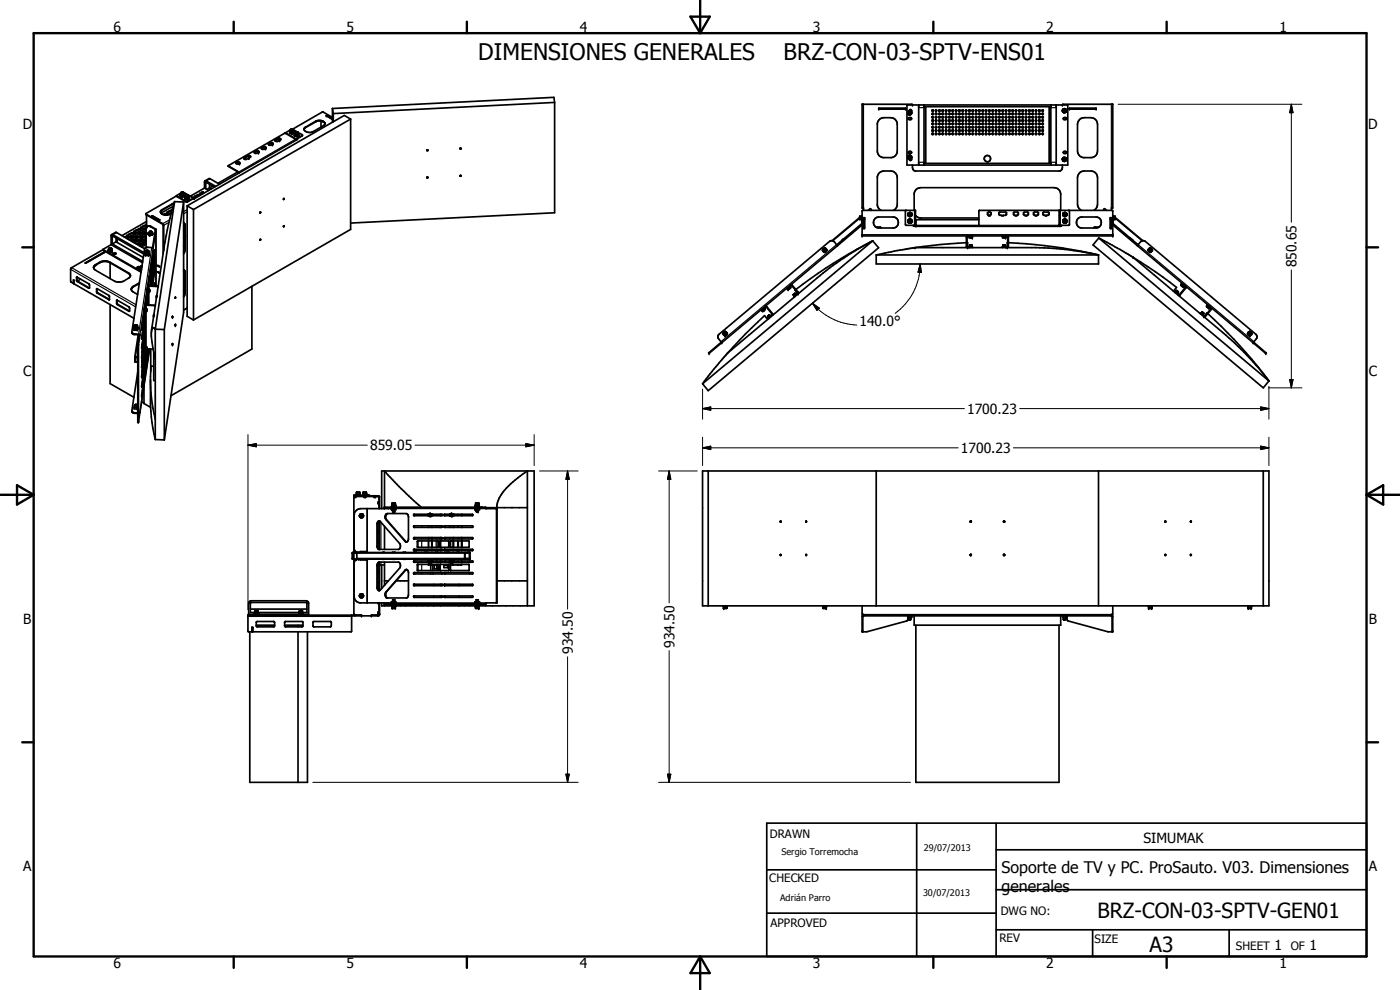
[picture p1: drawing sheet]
<svg xmlns="http://www.w3.org/2000/svg" width="420mm" height="297mm" viewBox="0 0 420 297" stroke-linecap="round" stroke-linejoin="round" font-family="sans-serif">
<defs><g id="words">
<g font-size="6.9">
<text x="143.5" y="18.1">DIMENSIONES GENERALES</text>
<text x="235.2" y="18.1">BRZ-CON-03-SPTV-ENS01</text>
</g>
<g font-size="6.3">
<text x="329.4" y="275.4">BRZ-CON-03-SPTV-GEN01</text>
<text x="345" y="285.6">A3</text>
</g>
<g font-size="4.8">
<text x="300.6" y="261.8">Soporte de TV y PC. ProSauto. V03. Dimensiones</text>
<text x="300.6" y="267.5">generales</text>
</g>
<g font-size="4.2">
<text x="34" y="9.6">6</text>
<text x="104" y="9.6">5</text>
<text x="174" y="9.6">4</text>
<text x="244" y="9.6">3</text>
<text x="314" y="9.6">2</text>
<text x="384" y="9.6">1</text>
<text x="6.8" y="38.7">D</text>
<text x="410.6" y="38.7">D</text>
<text x="389.1" y="80.2" transform="rotate(-90 389.1 80.2)">850.65</text>
<text x="257.9" y="98">140.0°</text>
<text x="7" y="112.9">C</text>
<text x="410.8" y="112.9">C</text>
<text x="290.2" y="124.2">1700.23</text>
<text x="111.1" y="135.1">859.05</text>
<text x="288.4" y="135.9">1700.23</text>
<text x="7" y="187.1">B</text>
<text x="410.8" y="187.1">B</text>
<text x="171.9" y="196.3" transform="rotate(-90 171.9 196.3)">934.50</text>
<text x="202.4" y="194.4" transform="rotate(-90 202.4 194.4)">934.50</text>
<text x="343.1" y="252.8">SIMUMAK</text>
<text x="7" y="261.4">A</text>
<text x="410.8" y="261.4">A</text>
<text x="382.5" y="285.1">1</text>
<text x="393" y="285.1">1</text>
<text x="34" y="290.4">6</text>
<text x="104" y="290.4">5</text>
<text x="174" y="290.4">4</text>
<text x="244" y="290.4">3</text>
<text x="314" y="290.4">2</text>
<text x="384" y="290.4">1</text>
</g>
<g font-size="3.5">
<text x="231" y="251.5">DRAWN</text>
<text x="230.9" y="264.6">CHECKED</text>
<text x="300.3" y="274.5">DWG NO:</text>
<text x="231.3" y="278.3">APPROVED</text>
<text x="299.9" y="282.6">REV</text>
<text x="328.5" y="283.1">SIZE</text>
<text x="370.9" y="285.1">SHEET</text>
<text x="387.4" y="285.1">OF</text>
</g>
<g font-size="2.7">
<text x="234.5" y="256.6">Sergio Torremocha</text>
<text x="277.2" y="255.3">29/07/2013</text>
<text x="277" y="268.7">30/07/2013</text>
<text x="234.1" y="270.3">Adrián Parro</text>
</g>
</g></defs>
<g fill="none" stroke="#000" stroke-width=".51">
<path d="M86.9 39.8h.1M86.9 39.7l.1 .1M87 39.8l.6 .3M87 39.6v.2M87 39.7h-.1M87 39.6l.4 .2M87 39.8l.2 .1M87 39.7l.1 .1M87.1 39l-1.5 1M87.1 39l-.1 .8M87.1 39.5l.6 .3M87.1 39.3l-.1 .1"/>
<path d="M87.2 39.9l.5 .1M87.2 39.9l.3 .1M87.4 38.9v.2M87.5 39.8h.4M87.7 38.9l.1 .2-.3 .1-.1-.3M87.7 38.9h-.3M87.7 39.1l-.3 .1M87.7 38.9v.2M87.7 39.1v.1M87.8 38.8h-.5l-.2 .2M87.8 38.8l.2 .1M87.9 39.8h.1"/>
<path d="M87.9 39.8l-.2 .2M87.9 39.8l.1 .1M88 38.9l1.2 .7M88 39.9l-.3 .1M88 38.9v.7M88.1 39.3l.1 .4M88.1 39.7l-.1 .1M88.1 39.8l-.1 .1M88.2 39.6l-.3 .2M88.2 39.8l-.5 .3M88.2 39.7l-.1 .1M88.2 39.7l-.2 .2"/>
<path d="M88.2 39.6v.2M88.2 39.7l.1 .1M88.3 39.8h-.1M88.5 39.8h.1M88.6 39.7h.8l.1 .7a.62 .62 0 0 1-1-.1zM88.7 39.6h.1M88.8 39.7v.2M88.8 39.7l.1 .3M89.1 39.9l-.2 .1M89.1 39.7l.2 .1-.4 .2M89.1 39.7h-.3M89.1 39.7v.2"/>
<path d="M89.1 39.9v.1M89.4 39.8l1.3 .6 .1 .3M96.3 36.3v1.8M97.5 37.2a1.89 1.89 0 0 0-2.8-.8l-3.2 1.8-.2 .7M97.5 37.2l-.3-.5a2.4 2.4 0 0 0-2.5-.1l-3.2 1.8-.2 .5M97.5 37.2l-.4 .5-3 1.8a1.98 1.98 0 0 1-2.8-.6M99.8 35.2l-3-1.6-9 5.2M99.8 35.6l-1.6-1-.3 .1 1.9 1.1M99.8 32.6l.2 1.5M99.8 32.6v4.1M100 34.1v2.4M105.2 35.7l-1.9-1.1-47.1 27.2"/>
<path d="M105.2 35.7l-47.1 27.2M105.2 35.7v33.1l-47.1 27.2M166.4 30.7l-.2-1.5-66.4 3.4M166.4 30.7l-66.4 3.4M166.4 30.7v33.1l-61.2 3.1M263.7 32.5h8v.2h-8zM264 35.8l1-.5h2.3a2.07 2.07 0 0 1 2 1.7l-.1 9-.6 .9-1 .4h-2.6l-1-.4-.7-1.3v-8.6zM272.2 31.5h48.3v18h-48.3zM272.4 33.7l.1 .4M272.5 34.2l.4 .1M272.5 34l.4 .3M272.5 34a.5 .5 0 0 1 .4-.7 .5 .5 0 0 1 .6 .5 .5 .5 0 0 1-.6 .5"/>
<path d="M272.7 35.3h.6a.32 .32 0 0 1 .3 .3 .32 .32 0 0 1-.3 .3l-.6-.1zM272.7 33.7l.3-.2 .3 .5h-.6zM272.9 33.3l.2-.4h.2l.2 .4M272.9 33.3l-.5 .5 .3 .5M272.9 33.3h.4M273 34.3v.1M273.3 33.3h.2M273.4 33.4l.1 .1M273.4 33.4l-.6-.1-.4 .4M273.4 33.4l.2 .3M273.5 34.2l-.4 .2M273.5 33.5l.1 .5"/>
<path d="M273.5 34.2l-.7 .2M273.5 33.3v.1M273.6 33.9l-.1 .2M273.6 34l-.1 .2M273.8 31.5l-.2-.2h-14.9v31.1h.5v.7M275.7 31.5v18M277.3 31.5v18M277.8 32h37.1v17h-37.1zM279.7 35.1h.4v.2h-.3zM279.7 39.1l.3-.1 .1 .3-.3 .1zM279.7 33.1h.4v.2h-.4zM279.7 34.1l.3-.1 .1 .3h-.4z"/>
<path d="M279.7 36.1l.3-.1 .1 .3-.3 .1zM279.7 37.1l.2-.1 .2 .3h-.3zM279.7 38.1l.2-.1 .2 .3-.3 .1zM280.7 35.1l.4 .1-.3 .1zM280.7 38.1h.4l-.3 .3zM280.7 39.1l.3-.1 .1 .3-.3 .1zM280.7 33.1l.4 .1-.2 .2zM280.8 34l.3 .3h-.4zM280.8 36l.3 .1-.1 .3-.3-.1zM280.8 37l.3 .2-.2 .2zM281.8 35.1l.3 .1-.3 .1zM281.8 39.1l.2-.1 .1 .3-.3 .1z"/>
<path d="M281.8 36.1l.2-.1 .1 .2-.3 .2zM281.8 34.1l.2-.1 .1 .3h-.3zM281.8 33.1l.3 .1-.2 .2zM281.8 38l.3 .1-.1 .3-.2-.1zM282.7 35.1h.4v.2h-.3zM282.7 36.1l.3-.1 .1 .3-.3 .1zM282.7 38.1l.3-.1 .1 .3-.3 .1zM282.7 39.1l.3-.1 .1 .3-.3 .1zM282.7 33.1h.4v.2h-.4zM282.7 34.1l.3-.1 .1 .3h-.4zM282.8 37l.3 .1-.1 .2h-.3zM283.7 35.1l.3-.1v.3z"/>
<path d="M283.7 36.1l.3-.1v.4zM283.7 33.1l.4 .1-.2 .2zM283.8 38l.3 .1-.1 .3-.3-.1zM283.8 34h.2v.3h-.3zM283.8 37h.2v.3h-.3zM283.8 39h.2v.4l-.3-.1zM284 35l.1 .1M284.8 35.1l.3 .1-.3 .1zM284.8 33.1l.3 .1-.3 .1zM284.8 38.1h-.1M284.8 36l.3 .1-.1 .3h-.2zM284.8 37l.3 .2-.2 .2z"/>
<path d="M284.8 38l.3 .1-.1 .3h-.2zM284.8 39l.3 .1-.1 .3h-.2zM284.8 34l.3 .3h-.3zM285.7 38.1l.2-.1 .2 .3-.3 .1zM285.7 35.1l.3-.1v.3zM285.7 34.1l.3-.1 .1 .3h-.4zM285.7 37.1l.2-.1 .2 .2-.2 .2zM285.7 36.1l.3-.1v.4zM285.7 39.1l.3-.1v.4zM285.7 33.1l.4 .1-.2 .2zM286.1 38.1h.1M286.7 38.1l.2-.1 .2 .1v.3z"/>
<path d="M286.8 35.1l.3-.1v.3zM286.8 33.1l.3 .1-.2 .2zM286.8 34.1l.3-.1v.3h-.3zM286.8 36.1l.3-.1v.4zM286.8 39.1l.3-.1v.4zM286.8 37h.3v.3h-.3zM287.1 35v.1M287.7 35.1h.4v.2h-.3zM287.7 33.1h.4v.2h-.4zM287.7 34.1l.3-.1 .1 .3h-.4zM287.7 36.1l.3-.1 .1 .3-.3 .1zM287.7 38.1l.2-.1 .2 .3-.3 .1z"/>
<path d="M287.7 39.1l.3-.1 .1 .3-.3 .1zM287.8 37l.3 .1-.2 .3-.2-.1zM288.7 35.1l.4 .1-.3 .1zM288.7 36.1l.3-.1 .1 .2-.3 .2zM288.7 39.1l.3-.1 .1 .3-.3 .1zM288.7 33.1l.4 .1-.2 .2zM288.8 37l.3 .2-.2 .2zM288.8 34l.3 .3h-.4zM288.8 38l.3 .1-.1 .3-.3-.1zM289.7 38.1l.2-.1 .2 .1-.1 .3zM289.8 35.1l.3 .1-.3 .1zM289.8 39.1l.2-.1 .1 .3-.3 .1z"/>
<path d="M289.8 36.1l.2-.1 .1 .2-.3 .2zM289.8 33.1l.3 .1-.2 .2zM289.8 34l.3 .3h-.3zM290.7 35.1h.4v.2h-.3zM290.7 34.1l.3-.1 .1 .3h-.4zM290.7 39.1l.3-.1 .1 .3-.3 .1zM290.7 33.1h.4v.2h-.4zM290.7 36.1l.3-.1 .1 .3-.3 .1zM290.8 38l.3 .1-.1 .3-.3-.1zM290.8 37l.3 .1-.1 .2h-.3zM291.7 35.1l.4 .1-.3 .1zM291.7 34.1l.3-.1 .1 .3h-.4z"/>
<path d="M291.7 37.1l.2-.1 .2 .2-.2 .2zM291.7 36.1l.3-.1 .1 .2-.3 .2zM291.7 38.1h.4l-.3 .3zM291.7 39.1l.3-.1 .1 .3-.3 .1zM291.7 33.1l.4 .1-.2 .2zM292.8 35.1l.3 .1-.3 .1zM292.8 33.1l.3 .1-.2 .2zM292.8 38.1h-.1M292.8 34l.3 .3h-.3zM292.8 37l.3 .2-.2 .2zM292.8 38l.3 .1-.1 .3h-.2zM292.8 39l.3 .1-.1 .3h-.2z"/>
<path d="M292.8 36l.3 .1-.1 .3h-.2zM293.7 38.1l.2-.1 .2 .3-.3 .1zM293.7 35.1h.4l-.1 .2zM293.7 33.1l.4 .1-.2 .2zM293.7 34.1l.3-.1 .1 .3h-.4zM293.7 36.1l.3-.1v.4zM293.7 39.1l.3-.1v.4zM293.8 37h.2v.3h-.3zM294.1 38.1h.1M294.7 38.1l.2-.1 .2 .1v.3zM294.8 35.1l.3-.1v.3zM294.8 34.1l.3-.1v.3h-.3z"/>
<path d="M294.8 33.1l.3 .1-.2 .2zM294.8 36.1l.3-.1v.4zM294.8 39.1l.3-.1v.4zM294.8 37h.3v.3h-.3zM295.1 35v.1M295.7 35.1h.4v.2h-.3zM295.7 33.1h.4v.2h-.4zM295.7 36.1l.3-.1 .1 .3-.3 .1zM295.7 34.1l.3-.1 .1 .3h-.4zM295.7 39.1l.3-.1 .1 .3-.3 .1zM295.8 37l.3 .1-.2 .3-.2-.1zM295.8 38l.3 .1-.1 .3-.3-.1z"/>
<path d="M296.7 35.1l.4 .1-.3 .1zM296.7 33.1l.4 .1-.2 .2zM296.8 34l.3 .3h-.4zM296.8 36l.3 .1-.1 .3-.3-.1zM296.8 37l.3 .2-.2 .2zM296.8 38l.3 .1-.1 .3-.3-.1zM296.8 39l.3 .2-.1 .2-.3-.1zM297.8 35.1l.3 .1-.3 .1zM297.8 33.1l.3 .1-.2 .2zM297.8 34.1l.2-.1 .1 .3h-.3zM297.8 39.1l.2-.1 .1 .3-.3 .1zM297.8 36.1l.2-.1 .1 .2-.3 .2z"/>
<path d="M297.8 38l.3 .1-.1 .3-.2-.1zM298.7 35.1h.4v.2h-.3zM298.7 33.1h.4v.2h-.4zM298.7 34.1l.3-.1 .1 .3h-.4zM298.7 38.1l.3-.1 .1 .3-.3 .1zM298.7 37.1l.3-.1 .1 .3-.2 .1zM298.7 36.1l.3-.1 .1 .3-.3 .1zM298.7 39.1l.3-.1 .1 .3-.3 .1zM299.8 35.1l.3 .1-.3 .1zM299.8 33.1l.3 .1-.2 .2zM299.8 34.1l.2-.1 .1 .3h-.3zM299.8 36.1l.2-.1 .1 .2-.3 .2z"/>
<path d="M299.8 38.1h.3l-.3 .3zM299.8 39.1l.2-.1 .1 .3-.3 .1zM299.8 37l.3 .2-.2 .2zM300.8 35.1l.3 .1-.3 .1zM300.8 33.1l.3 .1-.2 .2zM300.8 34l.3 .3h-.3zM300.8 36l.3 .1-.1 .3h-.2zM300.8 37l.3 .2-.2 .2zM300.8 38l.3 .1-.1 .3h-.2zM300.8 39l.3 .1-.1 .3h-.2zM300.8 35v.1M301.7 38.1l.2-.1 .2 .1-.1 .3z"/>
<path d="M301.7 35.1l.3-.1v.3zM301.7 34.1l.3-.1 .1 .3h-.4zM301.7 33.1l.4 .1-.2 .2zM301.7 36.1l.3-.1v.4zM301.7 39.1l.3-.1v.4zM301.8 37h.2v.3h-.3zM302 35l.1 .1M302.8 35.1l.3-.1v.3zM302.8 33.1l.3-.1v.3h-.3zM302.8 34.1l.3-.1v.3h-.3zM302.8 36.1l.3-.1v.4zM302.8 39.1l.3-.1v.4z"/>
<path d="M302.8 38h.3v.4l-.3-.1zM302.8 37h.3v.3h-.3zM303.7 35.1h.4v.2h-.3zM303.7 33.1h.4v.2h-.4zM303.7 34.1l.3-.1 .1 .3h-.4zM303.7 36.1l.3-.1 .1 .3-.3 .1zM303.7 38.1l.2-.1 .2 .3-.3 .1zM303.7 39.1l.3-.1 .1 .3-.3 .1zM303.8 37l.3 .1-.2 .3-.2-.1zM304.7 35.1l.4 .1-.3 .1zM304.7 36.1l.3-.1 .1 .2-.3 .2zM304.7 33.1l.4 .1-.2 .2z"/>
<path d="M304.7 34.1l.3-.1 .1 .3h-.4zM304.7 39.1l.3-.1 .1 .3-.3 .1zM304.8 38l.3 .1-.1 .3-.3-.1zM305.7 38.1l.2-.1 .2 .1-.1 .3zM305.8 35.1l.3 .1-.3 .1zM305.8 36.1l.2-.1 .1 .2-.3 .2zM305.8 33.1l.3 .1-.2 .2zM305.8 34.1l.2-.1 .1 .3h-.3zM305.8 39.1l.2-.1 .1 .3-.3 .1zM306.7 35.1h.4v.2h-.3zM306.7 37.1l.3-.1 .1 .3-.2 .1zM306.7 34.1l.3-.1 .1 .3h-.4z"/>
<path d="M306.7 33.1h.4v.2h-.4zM306.7 38.1l.3-.1 .1 .3-.3 .1zM306.7 39.1l.3-.1 .1 .3-.3 .1zM306.7 36.1l.3-.1 .1 .3-.3 .1zM307.8 35.1l.3 .1-.3 .1zM307.8 33.1l.3 .1-.2 .2zM307.8 34l.3 .3h-.3zM307.8 36l.3 .1-.1 .3h-.2zM307.8 37l.3 .2-.2 .2zM307.8 38l.3 .1-.1 .3h-.2zM307.8 39l.3 .1-.1 .3h-.2zM307.8 35v.1"/>
<path d="M308.8 35.1l.3 .1-.3 .1zM308.8 33.1l.3 .1-.2 .2zM308.8 38.1h-.1M308.8 34l.3 .3h-.3zM308.8 37l.3 .2-.2 .2zM308.8 38l.3 .1-.1 .3h-.2zM308.8 39l.3 .1-.1 .3h-.2zM308.8 36l.3 .1-.1 .3h-.2zM309.7 34.1l.3-.1 .1 .3h-.4zM309.7 35.1l.3-.1v.3zM309.7 33.1l.4 .1-.2 .2zM309.7 36.1l.3-.1v.4z"/>
<path d="M309.8 38h.2v.4l-.3-.1zM309.8 37h.2v.3h-.3zM309.8 39h.2v.4l-.3-.1zM310.1 38.1h.1M310.7 38.1l.2-.1 .2 .3-.3 .1zM310.8 35.1h.3v.2h-.3zM310.8 33.1h.3v.2h-.3zM310.8 34.1l.2-.1 .1 .3h-.3zM310.8 36.1l.2-.1 .1 .3-.3 .1zM310.8 39.1l.2-.1 .1 .3-.3 .1zM310.8 37l.3 .1-.2 .3-.2-.2zM311.7 35.1h.4v.2h-.3z"/>
<path d="M311.7 33.1h.4v.2h-.4zM311.7 34.1l.3-.1 .1 .3h-.4zM311.7 36.1l.3-.1 .1 .3-.3 .1zM311.7 39.1l.3-.1 .1 .3-.3 .1zM311.8 38l.3 .1-.1 .3-.3-.1zM311.8 37l.3 .1-.2 .3-.2-.1zM312.7 38.1l.2-.1 .2 .1-.1 .3zM312.7 35.1l.4 .1-.3 .1zM312.7 39.1l.3-.1 .1 .3-.3 .1zM312.7 33.1l.4 .1-.2 .2zM312.7 34.1l.3-.1 .1 .3h-.4zM312.7 36.1l.3-.1 .1 .2-.3 .2z"/>
<path d="M315.4 31.5v18M317 31.5v18M318.8 31.5l.3-.2h14.9v31.1h-.5v.7M318.8 33.3l.3 .4M318.9 32.9l-.1 .2M319.1 32.7l-.1 .2M319.1 33.7h.2M319.2 33.1l.2-.2 .3 .5h-.5zM319.2 33.7a.52 .52 0 0 1-.2-.8 .52 .52 0 0 1 .8 0 .52 .52 0 0 1-.1 .8M319.2 33.7h.2M319.2 35.3h.5l.4 .3a.53 .53 0 0 1-.5 .3 .53 .53 0 0 1-.5-.3zM319.5 32.6l-.3 .1"/>
<path d="M319.6 32.6l.4 .6-.2 .5-.6 .1-.4-.4 .3-.6 .6-.1 .3 .4-.3 .6M319.7 33.7h-.3M319.7 33.7l-.1 .1M321 32.5h8v.2h-8zM324.1 35.8l.9-.5h2.4a2 2 0 0 1 2 2v8a1.98 1.98 0 0 1-1.7 2h-2.7a2.09 2.09 0 0 1-1.6-2v-8l.1-.7zM52.9 58.8l-9.1 5.3M52.9 58.8l3 1.8 2.2-.9M53 58.8l2.9 1.7 2.2-1.1M53 58.7l-.1 .1M54 58.6l.2 .1M54 58.6l.3 .2M54 58.6l.1 .1"/>
<path d="M54.1 58.5l.4 .3 .5-.1M54.2 58.7l.1 .1M54.2 58l-1.2 .7M54.2 58.3l-.1 .5 .6 .3M54.2 57.9l.1 .6 .6 .2M54.3 58.8l.3 .1M54.5 57.8l-.1 .2 .2 .1M54.6 58.9h.2M54.7 57.7l.2-.1 3.2 1.8M54.7 57.7l-.5 .2M54.7 59v.1M54.7 57.7l.4 .1"/>
<path d="M54.8 57.8l.1 .3h-.3l-.1-.3M54.8 57.8h-.3M54.8 58l-.1 .1M54.8 57.8v.2M54.8 58v.1M54.9 58.7h.1M55 58.8l-.2 .1M55 58.7l.1 .1M55.1 57.8h.1M55.1 57.8l.1 .7-.3 .2M55.1 58.8l-.3 .1M55.2 58.3l.1 .1"/>
<path d="M55.3 58.5l-.2 .2M55.3 58.7l-.2 .1M55.3 58.4l-.2 .4M55.3 58.7l-.6 .4M55.3 58.5v.2M55.3 58.4v.1M55.3 58.6v.1M55.5 59.5l.6 .4M55.5 59.5h.1M55.5 59.2v.3M55.5 59.4l.1 .1M55.6 59.5l.4 .2"/>
<path d="M55.6 59.2l.2 .3 .5 .1M55.6 59.2l.1-.5 .6-.2 .3 .2v.7M55.6 59.2l.1 .2 .8 .1M55.6 59.1v.1M55.9 58.6l.1 .3M55.9 58.6v.2M56 58.9h.1M56 59.7h.2M56.1 59.8l.1 .1M56.2 59.9h.1M56.2 59.8v.1M56.2 58.6l.2 .1-.4 .2"/>
<path d="M56.2 58.6h-.3M56.2 58.8l-.1 .1M56.2 58.6v.2M56.2 58.8v.1M56.4 59.5h.1M56.5 59.5v.1M56.5 59.4v.2M56.5 59.6l-.3 .1M56.6 59.1l.2 .4M56.7 59.5l-.5 .2M56.7 59.3l-.2 .2M56.8 59.5l-.3 .1"/>
<path d="M56.8 59.5l-.6 .4M57.7 59.7h.4M57.8 59.3l.3-.1 .1 .2M58.1 59.6h.1M58.1 59.4l.1 .2M58.1 59.7h.1M58.2 59.6h.2M58.5 58.9h.4M58.5 58.9h.1M58.9 58.9h.1M59.2 58.5h.4zM59.6 58.4v.1"/>
<path d="M59.9 58.1l.1 .1M59.9 58.1h.1M60 58l.3 .1-.3 .1M60 58l-.1 .1M60.7 57.7h.3zM61 57.6v.1M61.4 56.4l1.2 .7M61.4 56.4l-4.3 2.5M61.5 54.3l-.1 2.1M61.5 54.3l.3-.1 3 1.7M61.5 54.3l1.4-.7 3 1.7M62.9 56.4l.5 .3"/>
<path d="M62.9 56.4l-.8 .4M62.9 55.2v1.2M63.9 55.8l-1 .6M64.4 56.1l-2.6-1.4v1.9M68.5 49.8l3.3 2.1M71 48.9l-.2 .1 .4 .2h.5l.2-.2M71 48.9l-.1 .2M71.2 48.6l-.4 .2 .2 .1M71.2 48.7l.2 .1M71.2 48.7l-.3 .2M71.2 48.6v.1M71.2 48.6h.2"/>
<path d="M71.4 51.6l-6 3.4M71.4 48.6v.2M71.6 48.6h-.2M71.6 48.6l.4 .2-.2 .1M71.6 48.6v.1M71.6 48.7l.2 .2M71.6 48.7l-.2 .1M71.8 48.9l.1 .1M71.8 48.9l.1 .2M71.9 49v.1M73.4 47.5l-.1 .2M74.5 46.7l-1.3 .7 .2 .1"/>
<path d="M74.5 46.7l.2 .1M74.5 46.7v.1M74.5 46.8l.2 .1M74.5 46.8l-1.2 .7M74.7 46.8v.1M74.7 47.4l.1 .1-.9 .3-.3 .1-.4-.3 .2-.1M74.7 47.4v.1M74.8 46.7l-.1 .1M74.8 46.7l.4 .2-.2 .1M74.8 46.7v.1M74.8 46.8l.3 .2M74.8 46.8l-.1 .1"/>
<path d="M75 47l.2 .1-.5 .3M75 47l.1 .2M76.5 45.7l-.1 .2M76.5 45.7l-.2 .1 .4 .3 .8-.3M77 45.2l-.7 .4 .2 .1M77 45.2l.2 .1M77 45.2v.1M77 45.3l.2 .2M77 45.3l-.6 .4M77.2 45.3v.2M77.4 45.2l.4 .3-.2 .1M77.4 45.2v.1"/>
<path d="M77.4 45.3l.3 .2M77.4 45.2l-.2 .1M77.4 45.3l-.2 .2M77.5 45.8v.1M77.6 45.6v.1M77.6 45.6h.2l-.3 .2M78.6 44.5l-.1 .2M78.6 44.5l-.2 .1 .4 .2 1-.2-.1-.1M79.2 44l-.8 .4 .2 .1M79.2 44l.1 .1M79.2 44v.1M79.2 44.1l.1 .1"/>
<path d="M79.2 44.1l-.6 .4M79.3 44.1v.1M79.5 44l.4 .2-.2 .1M79.5 44v.1M79.5 44.1l.3 .2M79.5 44l-.2 .1M79.5 44.1l-.2 .1M79.7 44.5v.2M79.7 44.3l.2 .1-.2 .1M79.7 44.3v.2M80.7 43.3l-.2 .1 .4 .2h.7l.2-.3M80.7 43.3v.1"/>
<path d="M81.3 42.8l-.8 .4 .2 .1M81.3 42.8l.1 .1M81.3 42.8v.1M81.3 42.9l.1 .1M81.3 42.9l-.6 .4M81.4 42.9v.1M81.6 42.8l.4 .2-.2 .1M81.6 42.8v.1M81.6 42.9l.3 .2M81.6 42.8l-.2 .1M81.6 42.9l-.2 .1M81.8 43.3v.1"/>
<path d="M81.8 43.1l.1 .2M81.8 43.1l.2 .1-.2 .1M82.7 42.2l-.1 .1M83.6 41.5l-1.1 .5 .2 .2M83.6 41.5l.1 .1M83.6 41.5v.1M83.6 41.6l.1 .1M83.6 41.6l-1 .5M83.7 41.6v.1M83.9 41.4v.2M83.9 42.1v.1M83.9 42.1l.1 .1-.7 .3-.8-.3h.2"/>
<path d="M83.9 41.4l.4 .3-.2 .1M83.9 41.6l.2 .2M83.9 41.4l-.2 .2M83.9 41.6l-.2 .1M84.1 41.8l.2 .1-.4 .2M84.1 41.8v.2M85.1 59.6h.2l-.2 .3zM85.2 59.6h.1M87.6 40v.1M87.6 40.1h.1M88.3 40.5l.2 .1M88.3 40.5l.1 .1"/>
<path d="M88.4 40.3l.3 .3h.6M88.4 40.6l.4 .2M88.5 40.6l.8 .2M88.5 40.1l-.1 .6 .6 .2M88.6 41.8l.2 .2M88.6 41.8l-3.2-1.8-16.9 9.7 .1 .3 3.1 1.9M88.6 41.8h.1M88.8 42h.1M88.8 42v.1M88.9 41.8h.1M88.9 41.8l-.1 .2M89.1 41.7l.1 .1"/>
<path d="M89.1 40.9h-.1M89.2 41.6v.1M89.2 41.8h.1M89.2 41.8l-31.1 17.9M89.2 41.7v.1M89.3 40.6l.1 .1M89.3 40.6h.1M89.4 40.6v.1M89.4 40.7l-.1 .1M89.5 40.1l.1 .2M89.6 40.6l-.3 .2M89.6 40.4l-.2 .2"/>
<path d="M89.6 40.4l-.2 .3M89.6 40.3v.3M89.6 40.6l-.6 .3M89.6 40.3v.1M90.7 40.6l-2 1.3M90.8 40.6l-.1 .2-1.8 1M128.1 53.3l.1 .1M128.2 53.1l.2 .2h-.3zM138.1 44.4l.2 .3h-.2zM138.1 52.6l.2 .3-.2-.1zM138.3 52.7h.1M272.4 47.1l.2 .5"/>
<path d="M272.5 46.9l-.1 .5 .3 .3h.7M272.5 46.9l.3-.3 .7 .3M272.5 46.9l-.1 .1M272.6 46.9l-.1 .5 .4 .3M272.7 47.7l.3 .1M272.7 45.5l.6-.1a.32 .32 0 0 1 .3 .3 .32 .32 0 0 1-.3 .4l-.6-.1zM272.7 47h.6v.3l-.3 .2zM272.7 46.7a.5 .5 0 0 1 .8 .4 .5 .5 0 0 1-.6 .6M272.9 46.6l-.4 .3M273 47.7v.1M273.1 46.6l.4 .3M273.4 47.6h.1"/>
<path d="M273.5 47.6l.1 .2-.3 .3h-.2l-.2-.4M273.5 47.6l-.5 .2M273.5 46.9v.7M273.5 46.9l.1 .2M273.5 47.5l-.1 .2M273.6 47.2l-.1 .2M273.8 49.5l.1 1.2 .7 .6h43.5l.7-.8v-1M279.7 40h.4v.3h-.3zM280.7 40l.4 .2-.2 .2zM281.8 40l.3 .2-.2 .2zM282.7 40h.4v.3h-.3zM283.7 40h.3v.3z"/>
<path d="M284.8 40l.3 .2-.3 .1zM285.7 40h.3v.3zM286.8 40h.3v.3zM287.7 40h.4v.3h-.3zM288.7 40l.4 .2-.2 .2zM289.8 40l.3 .2-.2 .2zM290.7 40h.4v.3h-.3zM291.7 40l.4 .2-.2 .2zM292.8 40l.3 .2-.2 .2zM293.7 40h.4l-.1 .3zM294.8 40h.3v.3zM295.7 40h.4v.3h-.3z"/>
<path d="M296.7 40l.4 .2-.2 .2zM297.8 40l.3 .2-.2 .2zM298.7 40h.4v.3h-.3zM299.8 40l.3 .2-.2 .2zM300.8 40l.3 .2-.2 .2zM301.7 40h.3v.3zM302.8 40h.3v.3zM303.7 40h.4v.3h-.3zM304.7 40l.4 .2-.2 .2zM305.8 40l.3 .2-.2 .2zM306.7 40h.4v.3h-.3zM307.8 40l.3 .2-.2 .2z"/>
<path d="M308.8 40l.3 .2-.2 .2zM309.7 40h.3v.3zM310.8 40h.3v.3h-.3zM311.7 40h.4v.3h-.3zM312.7 40l.4 .2-.2 .2zM318.8 47.9l.2 .3M318.9 47.5l-.1 .2M319 47.5l.6-.3a.59 .59 0 0 1 .4 .9 .59 .59 0 0 1-.9 .2M319.2 47.7h.5v.3l-.3 .1zM319.3 48.3l.1 .1M319.3 48.4h.1M319.4 47.2l-.6 .4v.4l.5 .4"/>
<path d="M319.5 47.2a.58 .58 0 0 1 .5 .6 .58 .58 0 0 1-.4 .6M319.6 48.4h-.2M28.4 79.6l1.6-1a3.2 3.2 0 0 1 2.9 0l5.7 3.3a.84 .84 0 0 1 .6 .8 .84 .84 0 0 1-.6 .8l-1.7 1-1.7 .1-.9-.3-5.7-3.2a.85 .85 0 0 1-.2-1.5zM29 79.4l-.9 .8 .5-.6a3.8 3.8 0 0 1 4.3-.8l5.9 3.4 .3 .6M30.9 74.9l-9.6 5.6-.1 3.9 .8 .6M30.9 74.8v.3l11.4 6.6M30.9 74.8l11.5 6.6M31.2 75.6l.2 .1-5.7 3.3-.1-.1M31.2 75.6l-5.6 3.3M31.2 75.6v.1M31.2 75.7l.2 .1M31.2 75.7l-5.6 3.3"/>
<path d="M32.5 75.4v.1M32.5 75.4l.1 .1M32.5 75.5l.2 .1M32.5 75.3l1 .3M32.6 75.3v-.7l.6-.2 .4 .2-.2 .8M32.6 74.9l-.1 .4M32.6 75l-.1 .4M32.6 75.3l.7 .1M32.7 75.6h.1M32.8 75.6h.2M32.9 74.6v.2M33 74.8h.2"/>
<path d="M33.1 78.9v4.7M33.2 74.5l.1 .3h-.3l-.1-.2M33.2 74.5l-.3 .1M33.2 74.5v.3M33.3 73.4l-2.4 1.4M33.3 73.4l9.4 5.4M33.3 75.4v.2M33.4 75.4h.1M33.4 74.5h.1M33.4 75.4l.1 .2M33.5 70.4l9.7 5.4M33.5 70.4l1.4-.7 8.5 4.9"/>
<path d="M33.5 70.4l-.2 .2v2.8M33.5 75.6h-.5M33.6 75l.1 .2M33.7 75.2a.64 .64 0 0 1-.5 .6 .64 .64 0 0 1-.7-.4M33.7 75.2l-.4 .2M33.7 75.4l-.2 .2M33.7 73.2l9.1 5.2M33.7 70.9l9.4 5.3M33.7 70.9v2.3M33.7 70.9h.1M34.7 76.2l-.7 .1M34.7 76.2l.1-.1a.42 .42 0 0 0-.5-.2 .42 .42 0 0 0-.3 .4"/>
<path d="M34.8 71.4v1.2M34.8 72.6l-1.1 .6M34.8 72.6l8.2 4.7M35.2 72.3l-.4 .3M35.2 71.6v1.2M37.3 71.1h.4M37.7 71.2h-.2M37.7 71.1v.1M38 70.7v.1M38 71.5h.3v.2M38 70.7h.1M38 70.7h.4l-.4 .1"/>
<path d="M38.7 71.2h.4M38.7 71.9h.4M38.7 71.1h.4M38.7 70.3l.4 .1zM38.7 71.1v.1M39.1 71.1v.1M39.1 71.9v.1M39.1 72l-.2 .1M39.1 70.4h.1M39.4 69.9h.1M39.4 70.7h.4zM39.4 71.5h.4l-.2 .2z"/>
<path d="M39.4 72.3h.4l-.1 .2M39.4 69.9h.4M39.8 69.9h.1M40.1 71.2h.4M40.1 72h.4M40.1 71.1h.4M40.1 70.4h.1M40.1 71.9h.4M40.1 70.3l.4 .1zM40.1 69.5h.1M40.1 71.1v.1M40.1 71.9v.1"/>
<path d="M40.1 69.5h.4M40.2 72.7h.3l-.1 .2M40.2 72.7h-.1M40.5 69.5h.1M40.5 71.1v.1M40.5 71.9v.1M40.8 69.9h.4M40.8 73.2l.4-.1-.1 .2M40.8 69.1h.1M40.8 69.9h.1M40.8 69.1h.4M40.9 72.3h.3l-.2 .2z"/>
<path d="M41.2 70.7h-.4l.4 .1M41.2 70.7h.1M41.2 69.1h.1M41.2 69.9h.1M41.2 72.4h.1M41.2 70.7v.1M41.6 71.1h.3M41.6 68.7h.1M41.6 69.5h.1M41.6 70.3l.3 .1zM41.6 71.1v.1M41.6 71.9v.1"/>
<path d="M41.6 72.7l.3 .1-.2 .1zM41.6 72h.3M41.6 71.9h.3M41.6 71.2h.3M41.6 70.4h.1M41.6 69.5h.3M41.6 68.6l.3 .1h-.3M41.6 73.5h.3l-.1 .2M41.6 73.5h.1M41.6 72.7h.1M41.6 68.6v.1M41.9 69.5h.1"/>
<path d="M41.9 71.1v.1M41.9 71.9v.1M42.2 71.5h.4l-.2 .2zM42.2 70.7h.4zM42.2 68.2l.4 .1zM42.2 74l.3-.1v.2M42.2 69.1h.4M42.2 72.3l.4 .1zM42.2 73.2h.4zM42.2 69.1h.1M42.2 69.9h.1M42.2 69.9h.4"/>
<path d="M42.6 79.9l-.6 .2v.6l.4 .2M42.6 80h-.3M42.6 69.1h.1M42.6 69.9h.1M43 73.5l.3 .1-.2 .1zM43 67.9l.2-.2 .1 .2zM43 71.1h.3M43 70.3l.3 .1zM43 68.7h.1M43 71.9h.3M43 69.5h.1M43 71.1v.1"/>
<path d="M43 71.9v.1M43 72h.3M43 71.2h.3M43 70.4h.1M43 69.5h.3M43 68.6l.3 .1h-.3M43 72.7h.1M43 72.7l.3 .1-.2 .1zM43 73.5h.1M43 68.6v.1M43.3 69.5h.1M43.3 71.1v.1"/>
<path d="M43.3 71.9v.1M43.4 74.6l-3.8 25a.76 .76 0 0 0 .9 .8l1.3 .2M43.6 71.5l.1 .1M43.6 76.5l.1 .2M43.6 72.3l.2 .2M43.6 70.7l.1 .1M43.6 76.5h1M43.6 76.5h.1M43.7 76.5v-.3v.3M43.7 76.6l-.1 .1M43.7 72.3h-.1M43.7 71.6l.1 .1"/>
<path d="M43.7 70.8l.1 .1M43.7 75.7a.54 .54 0 0 0 .2 .6 .54 .54 0 0 0 .6 0M43.7 76.5h.9M43.7 68.2l.2 .2M43.7 68.2h.1M43.7 76.3l.2 .2M43.8 75.2h.7l.2 .8-.9 .1zM43.8 64.2l5 2.9 .3 .4v7.6M43.8 64.1v.2l5.2 3.1v8.7M43.8 68.2h.2M43.8 69l-.2 .1 .2 .1M43.8 73.1l-.2 .1 .2 .1"/>
<path d="M43.8 71.4l-.2 .1M43.8 72.3h-.1M43.8 70.6l-.2 .1M43.8 69.8l-.2 .1 .2 .1M43.8 75.2h.1M44 67.4l-.4 .1 .4 .1M44 64.5v3.8M44 68.4l.2-.4 .6-.2 2 1v17.1M44 68.4l-.2 5.9M44 66.5l-7.4 4.2M44 75.2v.3M44 75.2h.4"/>
<path d="M44.4 75.2l.1 .2-.5 .1M44.4 75.2v.3h-.4M44.4 67.9h-.1M44.5 76.3v.2M44.5 76.3l.2 .1M44.6 67.9l2 1-.8 5.4M44.6 70.3l.2-.3 .1 .3M44.6 76.5v.1M44.6 70.3l.2 .2M44.6 75.3l.1 .1M44.7 75.7l.1 .2M44.7 76.2l-.2 .1"/>
<path d="M44.7 76.2v.1M44.7 76.2l-.1 .5h-1M44.8 75.9l-.4 .3-.8-.2M44.8 75.9l-.1 .3M44.8 70.1l.1 .2M44.8 70.1l-.2 .2M44.8 70.1h.1M44.9 69.5h.1a.63 .63 0 0 1 .7 .1 .63 .63 0 0 1 .1 .8M44.9 69.5l-.1 .2M44.9 69.5l.3 .1M44.9 70.3l-.1 .2M44.9 70.4l-.1 .1"/>
<path d="M45 69.4l.3 .1M45.2 69.6h.1M45.3 69.5v.2l-.4-.1-.5 .5 .5 .6 .6-.2M45.3 69.5l.2 .2M45.3 69.5l-.1 .1M45.3 70.5h.2M45.3 69.5l.2 1M45.4 69.7l.2 .7M45.5 79.1l.2 .1M45.5 78.7l.2 .1M45.5 69.7l.2 .2M45.5 64.9l.3-.1 2.1 1.2-.2 .1z"/>
<path d="M45.5 69.7l.3 .5-.3 .3M45.6 70.5h-.1M45.7 70l-.1 .5M45.8 70.4l-.2 .1M45.8 74.3l-1.6-.1-.8 .4M45.8 70.4h.1M46 79.4l.2 .1M46 75.3l-.6 10.5M46 79l.2 .1M46.1 75.4l-.9 5.7v4.6l.7-9.4M46.2 76.4v5.5l-.6 3.9M46.8 68.9l-.9 5.7-.1-.3"/>
<path d="M47.4 79.6l.5 .5zM47.4 79.8h.1M47.4 79.8l.5 .2M47.4 79.7v.1M47.9 66h.1M48.2 63.7a2.19 2.19 0 0 0 3.2 .3M49.6 64.1l-.3 .1 .3 .1M49.6 64.1l.1 .1M49.7 64.2v.1M49.7 64.3h-.1M50 63.8h.4zM50 63.8l.1 .1"/>
<path d="M50.7 63.4h.1M50.7 63.4h.4M51.1 64.1h-.3l.1 .2M51.1 64.1v.1M51.1 63.4h.1M51.5 63.8h.1M51.5 63.8l-2 8.8-4 26.3M51.7 62.9l-.3 .1 .2 .1M52 61.8l-3.7 2.2M52.2 61.1l-3.7 2.1-.3 .5M52.3 61l-3.7 1.9-.4 .8M52.4 60.5l-5.8 38.3"/>
<path d="M52.4 60.5l2.7 .1M52.4 60.5l-.9 3.3M55.1 66.9l.2 .1M55.1 60.6l-5.8 38.3M55.1 60.6v33.1l-5.8 38.3M55.3 67l.1 8.1-.3 .8M55.3 67l.3 .7v7.1l-.5 1.4M55.3 75.4l-.2 .1M55.4 73.7l-.3 .2M55.4 74.9l-.3 .2M56.2 61.8v33.1l1.9 1.1M56.2 61.8l1.9 1.1"/>
<path d="M58.1 62.9v33.1M78.1 63.7h.1l-.1 .2zM78.1 71.8h.1l-.1 .3zM85.2 67.7h.1M85.2 67.7v.3M85.2 67.7v.2M85.2 67.9v.1M246.9 74.9v.2M247.3 74.8h.3l.1 .5-.5-.2zM247.3 75.6l.1 .1M247.4 75.6l.1 .1M247.5 74.5h.1"/>
<path d="M247.5 75.6l-.1 .1M248.1 75.2l-.6 .4M248.1 75l-.4-.5h-.4l-.4 .4a.61 .61 0 0 0 .6 .7M248.1 75v.2M251.2 73.6l-1-1.2-.6-.2-.6 .2-33.2 27.9-.3 .3v.7l1.1 1.5M251.2 73.6l.1 .1M251.3 73.7h.1M251.4 73.7l-38.6 32.3-.1-.1 3.8-3.2M253.3 71.8l-.2-.1-.3 .3 .1 .1M258 65.2l-8.3 7M258.6 66h.1M258.6 64.9h-.6v1h.6"/>
<path d="M258.7 67.5l-7.3 6.2M258.7 67.2l-7.5 6.4M258.7 64.6l-.3 .3M258.7 64.8v2.1M258.7 65.4l-.1 .1M258.7 65.4h-.1M259.2 65.3h.2v3.1h-.3zM259.2 67l-.1 .1M260.6 63.1l.6-.5 .4 .5M261.9 72.3l-6.6 3.7-6.3 4.4-30.7 25.6M261.9 72.3l-51 42.8M261.9 72.3l1.8 2-51.2 42.9-1.6-2.1"/>
<path d="M261.9 72.3a151.4 151.4 0 0 0-23.1 14.6M262.5 65.7l1.2-.6h4.3a1.65 1.65 0 0 1 1.6 1.7 1.65 1.65 0 0 1-1.6 1.6h-4.3a1.66 1.66 0 0 1-1.4-1 1.66 1.66 0 0 1 .2-1.7zM262.8 68.1h1.4l.2 .3M263 76.5v2.7h66.7v-2.7M263 76.5h66.7M264.4 63.1l-.7-.6-.4-.9v-8.6a1.98 1.98 0 0 1 2-1.7h2a2.07 2.07 0 0 1 2 1.7v8.6l-.4 .9-.7 .6M271.9 63.1l-.1 4.4 2.9 .1M272.5 66.2l.2 .6M272.6 64.8l.3 .1 .6-.1M272.6 66.8h.1M272.7 63.9a.59 .59 0 0 0-.2 .6 .59 .59 0 0 0 .5 .4v-.1M272.7 65.9l-.1 .1"/>
<path d="M272.7 63.9l.5-.1 .3 .1M272.7 66.8l.3 .1M272.7 65.9l-.2 .5 .3 .4M272.7 63.9l-.2 .4 .2 .5M272.8 64.2l.3-.1 .2 .4h-.5zM272.8 66.2h.5v.3h-.5zM272.8 63.8l-.1 .1M272.9 63.8l.6 .1M272.9 65.8l-.2 .1M273 66.8v.1M273 65.8l.5 .2M273 64.9h.1"/>
<path d="M273.5 63.9a.58 .58 0 0 1 .2 .6 .58 .58 0 0 1-.5 .4M273.5 65.9v.1M273.5 63.9l.2 .4-.2 .5M273.5 65.9l-.4-.2-.5 .4M273.5 65.9l.1 .2M273.5 66.8l-.6 .1M273.5 66.8h.1M273.6 66l-.1 .8M273.6 66.6l-.6 .3M273.6 66.2v.3M274.1 67.6l.3 .3h43.9l.3-.3M274.4 63.1v-5.1a1.98 1.98 0 0 1 1.9-1.7h40a2 2 0 0 1 2 2v4.8"/>
<path d="M274.6 67.6l.3 .3M274.6 74.3l38.7 .1a86.5 86.5 0 0 1 16.4 2.1M274.6 74.3l-11.6 2.2M274.7 67.6v-4.5h-15.8l-.2 .2v7.5h75.3v-7.5l-.2-.2h-15.8v4.5M274.7 64.6l1.3 .8h17.8M274.7 67.6l19.1 .1M290 72.8l-7.7 .6-7.7 .9M290.2 72.8h.2v1.3M290.4 74.1h1.4v.2M290.4 70.8l-.4 .4v2.7l.3 .4M290.9 71v.4h.9v-.4M290.9 74v.1"/>
<path d="M291 71h.6M291 74h.7M291 71v.1M291.3 71.1v.3M291.3 74h.1M291.7 74v-.5h-.7v.5M291.8 74v.1M291.8 70.8v.2h-1.4l-.2 .2 .2 2.9M293.8 65.9h-18.8l-.1 1.8M296.4 63.8l.8-.2 .3 .2v.6h-.3l-.1 .4h-.4l-.1-.4h-.2zM299.8 63.8l2-.2 .3 .2v.6h-.3v.2h-.7v.2l-1.1-.2v-.2h-.2zM300.8 70.8v.2l1.6 .1v2.9l-1.6 .1v.2"/>
<path d="M300.9 71v.4h.9v-.4M300.9 74v.1M301 74v-.5h.7v.5M301 71v.1M301.2 71l-.3 .1M301.3 74h.1M301.3 71v.4M301.4 71l.4 .1M301.7 71v.1M301.7 74h-.8M301.8 74v.1M302.2 70.8l.4 .3v2.9l-.3 .3"/>
<path d="M302.4 72.8l-.1 1.3M302.6 72.8a152.6 152.6 0 0 1 27.1 3.7M304.2 63.8l1.2-.2 .2 .2v.6h-.2l-.3 .4h-.4l-.5-.4zM307.2 63.8l1.2-.2 .2 .2v.6l-.5 .4h-.4l-.5-.4zM310.2 63.8l1.2-.2 .2 .2v.6l-.9 .4-.5-.4zM313 63.8l1.6-.2 .3 .2v.6l-1.2 .4v-.2l-.7-.2zM318 64.6h-.1M318 67.6l-.2 .1M318.1 67.6l-.3 .3v-4.8h-23.9l-.1 4.8M319 66.3l.2 .5M319.1 64l-.1 .6 .3 .3 .2-.1M319.1 66.8h.1"/>
<path d="M319.2 66.8l.3 .1M319.2 65.9l-.2 .4 .2 .5M319.2 63.9l-.1 .1M319.2 63.9a.63 .63 0 0 0 .2 1l.6-.1M319.2 65.9l-.1 .1M319.2 63.9h.7M319.2 66.8h.7M319.2 65.9l.4-.2 .5 .4M319.2 65.9l-.2 .3M319.3 63.8l-.1 .1M319.4 66.2h.5v.3h-.5zM319.4 64.2l.2-.1 .3 .4h-.5z"/>
<path d="M319.4 63.8h.4M319.5 66.8v.1M319.5 64.9h.1M319.7 65.8l-.5 .1M319.8 65.8l.2 .2M319.9 63.8l.1 .1M319.9 64.9h-.2M319.9 63.9l.3 .4-.2 .5M319.9 63.9l.1 .1M320 66.8h-.1M320 66.8l-.5 .1M320.1 66l.1 .4-.2 .4"/>
<path d="M320.1 64l-.1 .8M320.2 66.2l-.3 .6M320.8 63.1l.1 4.4-2.9 .1M323.4 65.7l1.3-.6h4.2a1.65 1.65 0 0 1 1.6 1.7 1.65 1.65 0 0 1-1.6 1.6h-4.2a1.67 1.67 0 0 1-1.5-1 1.67 1.67 0 0 1 .2-1.7zM324.5 63.1l-.9-.9-.2-.9v-8a2.09 2.09 0 0 1 2-2h2a2 2 0 0 1 2 2v8l-.2 .9-1 .9M329.8 71.4l10.3 5.8M329.8 71.4l51 42.9M329.8 71.4l-1.8 2.1 51.1 42.9 1.7-2.1M329.8 68.1h-1.3l-.3 .3M331.1 63.1l.4-.5 .6 .5M333.2 65.3h.3v3.1h-.3zM334 64.8v2.1"/>
<path d="M334 67.5l7.3 6.2M334 67.2l7.4 6.4M334 64.6l.2 .3M334 66h.1M334 64.9h.7v.9l-.7 .1M334 65.3h.1M334 65.3v.1M334.7 65.2l8.3 7M339 71.5l.2-.1 .7 .6-.1 .1M340.1 77.2l30.5 25.8 7.1 7.4 3.1 3.9M340.1 77.2l6.6 4.3 6.4 4.7-.9 1.2M341.3 73.7h.1"/>
<path d="M341.3 73.7l34.8 29.1M341.4 73.7h.1M341.4 73.6l1.1-1.2 .6-.2 .6 .2 33.2 27.9 .3 1-1.1 1.5M341.4 73.6v.1M344.5 75.1h.1M344.5 75.1l.3 .4 .6 .1M344.6 75l-.1 .1M344.6 75.1v.1M344.9 74.9h.5v.3h-.4zM345 74.5h.2M345.1 75.6l.1 .1M345.2 74.4l.6 .4v.4l-.4 .4"/>
<path d="M345.2 74.4l-.5 .3-.1 .4M345.3 75.6l-.1 .1M345.8 74.9v.2M22 85l.1-1 .1 1.1 18 10.4M22 85l.2 .1M23.1 83.1v1.3l3.5 2.1 .2-.1M23.1 83.1l3.5 2 .3 .4-.1 .9M23.1 83.1v.9l.2 .4M23.3 84.4l3.5 2M24.1 83.7l-.8 .7M29 86.7l3.7 1.9 .1 1.3-3.6-2zM29.1 86.6l.1 1.2 3.6 2.1"/>
<path d="M33.1 91.4v23.7l7.1 4.1M35.1 90l3.7 2.1 .1 1.2M35.1 90l-.1 1.1 .2 .3 3.7 1.9M35.1 90v1.1l.2 .2 3.6 2M39.4 86.9l.6 .7 1.3 .7M39.6 99.7l.3 .4 1.7 .2 .4 .3M40.2 98.3v.1M40.2 98.3v.2M40.2 98.3l.2 .4M40.3 98.8l.9 .2zM40.3 98.5h.9M40.3 98l-.1 .3"/>
<path d="M40.3 98.8v.3M40.3 98.7v.1M40.3 98.7h.2M40.5 98.7v.1M40.5 97.7l.2-.1 .3 .2zM40.7 97.8v.1M40.7 97.6v.2M40.7 97.8l.2 .1M41.1 98.7h.2M41.1 98.7v.1M41.2 80.4h.1M41.2 98.4l.1-.7-.8-.2-.2 .2v.6l.4 .3"/>
<path d="M41.2 98.4l-.4 .2M41.3 98v.6M41.3 98.6l-.9 .1M41.3 98.6v.1M41.3 98.6l-.1 .5-.9-.2M41.3 98.3l-.1 .2M41.8 85.1l-1.8 1-.6 .8M41.8 85l-1.8 .9-.6 .6v.4M41.9 80.3l-.7 .1M41.9 80.3v-.2l-.4-.1-.4 .3 .1 .1M41.9 80.8l.3 .3zM41.9 80.7l.5 .2"/>
<path d="M42 80.4l-.1 .6 .5 .2M42.2 81.1h.2M42.3 80l-.1 .2 .3 .1M42.3 80v.2M42.5 80.2l-.1 .1M43.3 99.7l-.6 4.6M43.3 96.3l-.8 5.3M43.3 93.1l-.8 5.7 .8-5.3M43.3 96l-.8 5.6M43.3 98.8l-.8 5.7M43.3 99.2l-.8 5.2M43.5 93.5h.4"/>
<path d="M43.6 92.7v.4h.3M43.6 92.6l-.1 .8M43.6 92.6h.3M43.6 91.5l.1-.6-.1 .6M43.6 91.5l-.3 1.1v12.8M43.6 91.5l3 .1M43.8 90.3v.3M43.9 93.1v.4M43.9 92.6v.5M44 92.5l-.4 .1M44 92.5v.7M44 92.8l-.1 .4"/>
<path d="M44 93.2l-.1 .3M44 92.5l-.1 .1M44.2 87.4l-.4 3.2M44.2 90.6l-.1 .9M44.2 90.2l-.2 1.3M44.4 87.8h.4M44.4 87.5l.1 .1M44.5 87l-.1 .2M44.5 87.3l-.1 .4M44.5 86.9v.1M44.5 86.9h.3M44.5 85.8l3 .1"/>
<path d="M44.5 85.8l-.3 .8v4.9M44.5 87v.3M44.8 86.9v.5l-.3-.1M44.8 87.7v.1M44.8 87.5h.1M44.8 87.1h.1M44.9 87.4v.1M44.9 86.8v.7M44.9 87.3l-.1 .5M44.9 86.8l-.4 .1M44.9 86.8l-.1 .1M44.9 82.8l-.4 3"/>
<path d="M44.9 85.6v.1M45.5 99a16.2 16.2 0 0 0 .7 7l.4 1.7M45.5 85.8l.9-10.9v6.2l-.6 4.7M45.8 84.1h.1M45.9 83.8l-.1 .3M46.2 94.4l-.1 .7M46.3 85.8l.1-.8v.8M46.6 91.7h-2.9l-.2 14.1M46.6 91.7h.1M46.6 98.8l-.3-.2a.47 .47 0 0 0-.6-.3 .47 .47 0 0 0-.2 .7M46.6 98.8l2.7 .1M46.6 98.8v33.1"/>
<path d="M47 88.7h.1M47 88.7l-.1 .7M47.4 81.7v-.2l.5 .5M47.4 81.7l.5 .3M47.4 81.7h.1M47.4 81.5v.2M47.4 81.7l.5 .2M47.5 86l-3-.1-.1 5.6M49.3 98.9v33.1M51.8 94.9v.3M52.7 89.2l-.1 .3 .1-.3M52.7 97.3l-.1 .4z"/>
<path d="M55.1 87.3l.3 .1M55.1 80.9l.5 .8v6.1l-.5 1.4M55.1 80.9l.3 .5v6.6l-.3 .8M55.3 81.2l-.2 .1M55.4 81.3l-.3 .1M56.2 92.5l-1.1 .6M75.6 85.9v18.8l-24.3 14M217 100l-.1 .1M217.5 99.8l.3 .1-.1 .5-.4-.3zM217.6 99.5h.2M228.5 92.9l.4 .4 .3-.3M228.8 92.9l-.2 .1"/>
<path d="M228.8 92.9h.1M228.9 92.8l-.1 .1M228.9 92.8l1-.7 1.8 2.1-.8 1M228.9 92.8l-.2 .2M229 92.7l.2 .3M229.1 93.1h.1M229.3 92.5h.1M229.3 92.5v.1M229.4 92.4v.1M229.4 92.4l.2 .3M229.4 93l-.3 .1M229.4 93h.1"/>
<path d="M229.4 92.5l-.3 .1M229.4 92.9l-.3 .2M229.4 92.8v.2M229.6 92l.3-.1 .3 .1 1.7 2.2-.1 .5M229.6 92.7l-.4 .3M229.6 92.7h.1M230.4 95.8l-1-1.1-5.7 5.5-5.4 5.8M230.6 95.3l.1 .1M230.6 95.2h.1M230.7 95.1l-.1 .1M230.7 95.2l-.1 .1M230.7 95.3v.2"/>
<path d="M230.8 94.5l.4 .2M230.9 94.4l-.5 .4 .2 .4M231 95l-.3 .2M231.1 94.7l-.4 .4M231.1 94.7h.1M231.2 94.7v.1M231.2 94.8l-.5 .5M231.3 94.7l-.1 .1M231.3 94.7v.1M236.2 86.4l.2 .1M236.3 86.6h.1M236.4 86.5h.1"/>
<path d="M236.6 86.4l1-.8 1.8 2.2v.2l-1.1 .9M236.6 86.4l-.2 .1M236.6 86.4l-.2 .2M236.7 86.3l.2 .2M236.8 86.2l.3-.2 .1 .3M236.8 86.7h.1M236.9 86.5l-.4 .4-.1-.3M236.9 86.1h.1M237 86l.2 .3M237.1 86.5l-.3 .2M237.1 86.4v.1M237.2 85.6l.5-.1 1.9 2.2-.1 .5"/>
<path d="M237.2 86.3l-.3 .2M238 88.4h.1M238.1 88.5l.2 .3M238.3 88.9h.1M238.3 88.9l.1 .3M238.3 88.8h.1M238.3 88.8v.1M238.6 88.6h.1M238.7 87l.7 1.1M238.8 88.3h.1M238.8 88.3l-.5 .5M238.8 88.3l-.3-.3-.4 .4"/>
<path d="M238.9 88.4h.1M238.9 88.4l-.6 .4M352.6 87.5l-.1 .1M352.7 87.5l.6 .6M352.8 87.5l.3-.3 .5 .3M352.8 87.5h.1M352.9 87.5l.2 .3M353.1 87.7l.3 .2M353.4 87.9l-.1 .1M353.6 87.6l-.2 .3M353.6 87.5v.1M354.4 85.4l.4 .3"/>
<path d="M354.6 85.1h.1M354.6 85.2l.3 .2M354.6 85.2l-.2 .2M354.6 85.2h.1M354.6 85.7h.1M354.7 85.1v.1M354.7 85.2h.1M354.7 85.1l-.1 .1M354.7 85.7v.1M354.7 85l-.1 .1M354.7 85.2l.2 .2M354.7 85.2v.1"/>
<path d="M354.7 85.8l.2 .1zM354.8 85.3h-.1M354.8 85.7l.3 .3M354.9 85.4l.9 .8-1.8 2.2h-.2l-1.2-.9M354.9 85.3v.1M355 85.4l-.2 .3M355.1 85.5l.2 .3M355.2 85.7h.1M355.3 85.8l-.2 .2M355.4 85.7l-.1 .1M355.4 85.7l-.3 .3M355.8 85.9l.1 .5-1.8 2.1-.5 .1"/>
<path d="M360.3 94l.7 .4M360.3 93.9v.1M360.4 93.9l-.1 .1M360.5 93.9l.3 .2M360.5 93.9l.3-.3 .5 .4M360.5 93.9h.1M360.7 94.1l.1 .1M360.8 94.1l.2 .3M361 94.4v.1M361 94.4h.1M361.3 94l-.3 .4M361.3 94h.1"/>
<path d="M362.3 91.6l1.1 1-1.8 2.2h-.3l-1-.9-.1 .2M362.3 91.6l-.2 .2 .5 .5M362.3 91.6l.2 .2M362.3 92.1h.1M362.3 92v.1M362.3 91.6h.1M362.4 94l-.2-.1-.8 1M362.4 91.4l-.1 .2M362.4 91.7h.1M362.4 92.1l.4 .3M362.5 94.1a147.7 147.7 0 0 1 18.3 20.2M362.5 92.2h.1"/>
<path d="M362.5 92.3h.1M362.5 91.8h.1M362.6 92.2v.1M362.7 91.9l-.3 .2M362.7 91.9l.3 .3M362.8 92.4v.1M362.9 92.1h.1M363 92.2l-.2 .3M363 92.2l-.2 .2M363.5 92.3v.5l-1.8 2.2h-.5M374.9 99.9l.5 .1-.1 .3-.5-.1zM375 99.4l-.1 .1"/>
<path d="M375 99.4h.1M375 99.4v.1M375 99.4l.1 .1M375.7 100.1h.1M40.5 108.5l.1 .1M41.3 111.6l-1.7 11.6a.76 .76 0 0 0 .9 .8l.8 .1M41.3 107.1h-.7v1.3l.7 .1M41.3 107l-.8 .1v1.4l.8 .1M41.5 100.5l-1 6.6M41.8 100.6h.2M41.8 100.6l-.5 2.8v23.1h.3M42 100.6l-.4 2.8v23.1"/>
<path d="M42.5 113l1.2-7.8-1.2 7.9M42.7 107.4v.9M42.7 106.5v.6M42.7 108.1v.6M42.7 106.5v.1M42.7 103.6h.1M42.7 103.6v.6M43.2 116v5.1l2 1.1M43.2 100.8l-.1 .5M43.3 100.3v.3M43.3 106l-.6 4M43.3 105.4h.3v-.5l-.1 .9"/>
<path d="M43.3 101.2l-.6 4.3v-1.5M43.3 105.4l-.6 4.3v1.6l.7-5M43.3 102l-.8 5.3M43.3 101.7l-.8 5.7M43.3 104.6l-.8 5.6 .8-5.3M43.5 106.3h-.1M43.5 105.4v.9M43.5 104.9h.4M43.6 104.1v.4l.3 .1M43.6 104.1h.3M43.7 108.1l-1.2 7.8zM43.7 110.9l-1.2 7.9z"/>
<path d="M43.7 111.3h.1M43.8 107.4v.4M43.9 104.6v.3M43.9 104.1v.5M43.9 104.7h.1M44 104h-.4l-.1 .8M44 104v.7M44 104.3v.4M44 104.6l2 .2M44 104.7l-.1 .2M44 104l-.1 .1M44.2 104.6l-.4 3.1"/>
<path d="M44.7 104.7l-.9 6M44.7 104.7l-.9 5.9M44.9 104.7l-3.3 21.8M45.2 114.6l.3 4.8 1.1 6.3M45.2 104.7v6.5M46.1 109.9h-.8a77.7 77.7 0 0 0 .6 18.6l.7 3.4M46.1 105.7v8.5h.5M51.8 103.1v.3M216.9 100.1h.1M217 100v.1M217.5 100.7h.1M218.3 100.2h-.1"/>
<path d="M218.3 106l-4.1 4.8-3.3 4.3M374.4 100.2h.1M375.1 100.7v.1M375.2 100.7l-.1 .1M375.7 100.1a.61 .61 0 0 0-1-.4 .61 .61 0 0 0 .2 1h.3M375.7 100.1l-.5 .6M376.2 102.7l3.8 3.2h-.3l-3.6-3.1M39.6 123.4l.5 .4 1.2 .1M40.2 122.2v.5h1M40.2 122.2l1 .1M40.5 121.5l.6 .1M40.5 121.7l-.3 .5"/>
<path d="M40.5 121.4l.2 .2 .3-.1M40.9 121.4l.2 .1M41 121.5h-.5v.5M41.1 121.5v.5M41.1 121.7h.2l-.1 .6M41.2 122.7l.1-.5-.1 .5M41.2 122.3v.4M41.3 121.8l-.1 .5M42.5 120.5l.7 .4M46.6 131.9l2.7 .1M106.2 148.8h7.5l.2 .2v3.6M106.2 149h7.4l.1 3.6"/>
<path d="M106.8 149v.3l-.6-.2M107 147.7v.6M107 147.7h1v.6M107 147.7h.1M107.9 154.9l.1 .1M108 155.1l.2 .1M108 148.3l.1 .2h-1.2M108.1 148.3h-1.2v.3M108.1 148.3v.3M108.2 155.3h.4M108.2 154.6h.5v.3l-.2 .2zM108.4 154.2l-.5 .5"/>
<path d="M108.5 154.2v.1M108.6 154.2v.1M108.6 154.2l.3 .1M108.7 154.2h-.4l-.4 .4v.3l.4 .4M108.7 154.2l.3 .3v.6M108.9 148.5h1.2M108.9 148.6v-.3h1.2v.3M109 148.3v-.6h.9l.1 .6M109 154.4v.7M109 155.1l-.3 .2M109 155.1l-.7 .2M109.3 149v.3h.5v-.3"/>
<path d="M110.7 148.6h-4.5v35.8l.3 .2M110.7 148.6l.3 .2M110.7 148.6v.2M112.3 149v.3h.4v-.3M113.4 156.7v.4h.3M113.5 156.6h.2M113.5 149l.2 .3M113.7 156.4v8.4M113.7 156.4l-.4 .7v7l.5 .7M113.7 156.3l-.4 .3-.2 .7v6.5l.4 1h6.2a1.2 1.2 0 0 0 .2-1.7l-6-6.8M113.7 150.6h-.3v.5h.3M113.7 159.6h-.3v.5h.3"/>
<path d="M113.9 156.3l-.2 .1M113.9 156.3v8.5M114.5 152.6v-11.3h45.8v40.5h-45.8v-.9M115.4 152.2v-10.9l5.1 5.4 5.9 5.5M115.4 152.4v.2M115.4 157.9v6.9M116.2 154.1h5.8l.5 .4 .1 7.4-.3 .6-.3 .1M116.2 154.1a1.17 1.17 0 0 0-.2 1.8l5.8 6.7M116.2 154.1a1.14 1.14 0 0 0-.3 1.8l6 6.7M116.4 154.1h-.2M116.5 152.4l.2 .2h-8.4a2 2 0 0 0-2 2v9.9a1.2 1.2 0 0 0 .9 1.2h.9M117.5 152.4v.6h1.3v-.6"/>
<path d="M117.5 151.6l1.3 .1zM117.5 152l.1 .2-.1-.2h.3M117.7 151.6v-.6h.9v.6M117.8 153.5h.6M117.8 151.7v.5M117.8 153v.5M118 152h.8l-.1 .1M118.1 152l-.1 .2zM118.1 152.4v.5h-.6M118.1 152.4v.6M118.4 151.7v.3M118.4 153v.5"/>
<path d="M118.7 152.1v.1M124.2 157.8h8.4l.1 .3-8.4 .1zM124.4 154.3v.4M124.4 157.8v.4M128.5 154.3h-4.2l-.2 .2 .2 .2h4.2M128.6 154.4v.2M128.6 157.8v.4M128.6 154.4h.1M128.7 154.4v.2M128.7 154.4h-.1M128.7 154.6h-.1M128.7 154.4l.1 .2"/>
<path d="M128.8 154.6h-.2M128.9 154.9h.1M128.9 154.1l.3 .1M128.9 154.1l.2 .1M129 154.1h-.1M129 154.1l.2 .1M129 154.1l.3 .1M129.1 154.2l.1 .1M129.1 154.2h-.5l-.2 .3 .3 .4 .4-.1M129.2 154.6l-.3 .3M129.2 154.3v.3M129.2 154.6l-.1 .2"/>
<path d="M129.2 154.2v.1M129.2 154.2l.1 .4M129.2 154.3l-.2 .6M129.3 154.6l-.2 .3M129.4 154.3h3.2l.1 .3-3.3 .1zM129.4 154.6l-.2 .3h-.3M129.6 154.3v.4M129.6 157.8v.4M129.7 157.8v.4M129.7 154.3v.4M130 154.3v.4M132.1 154.3v.4"/>
<path d="M132.1 157.8v.4M132.2 154.3v.4M132.2 157.8v.4M133.3 157.8h8.5l.1 .3-8.5 .1zM133.6 157.8v.4M133.6 154.3v.4M134.9 154.3h-1.5l-.1 .2 .1 .2h1.5M134.9 154.3l.6-.1v.5l-.5 .1zM134.9 154.4h.3M134.9 154.4l.1 .2M135 157.8v.4M135.1 154.4l-.1 .2"/>
<path d="M135.2 154.4l-.2 .2M135.2 154.4h-.3M135.3 154.9h.1M135.4 154.1l-.1 .1M135.4 154.1l.2 .2M135.4 154.1h.1M135.5 154.1h.1M135.5 154.1h-.1M135.5 154.1l.3 .2M135.5 154.1l.1 .1M135.5 154.1l.2 .1M135.6 154.3l-.1 .5"/>
<path d="M135.6 154.2v.6l-.2 .1M135.7 154.2l-.2 .7M135.8 154.3l6.1 .1-.1 .3h-6M135.8 154.3v.4M135.8 154.3v.1M135.8 154.7l-.4 .2M135.8 154.6v.1M136 154.3v.4M136 157.8v.4M136.1 154.3v.4M136.1 157.8v.4M136.2 154.3v.4"/>
<path d="M136.4 154.3v.4M138.5 154.3v.4M138.5 157.8v.4M138.7 154.3v.4M138.7 157.8v.4M142.6 152.4v.6h1.3v-.6M142.6 152.9h.6M142.7 151.6l1.1 .1zM142.7 152v.2l-.1-.2h.3M142.7 151.6v-.6h1v.6M142.9 153.5h.6M142.9 151.7v.5"/>
<path d="M142.9 153v.5M143.2 152l-.2 .2 .1-.2h.8l-.1 .1M143.2 152.4v.6M143.5 151.7v.3M143.5 153v.5M143.8 152.1v.1M145.8 152.3l-30.5-.1v.2h30.4l.1 .2 3.3 .1M145.8 152.3l.2 .3M145.8 152.3h12.5M148.9 152.6l.1 28.3M149.1 152.3a11.3 11.3 0 0 1 4.9-7.7l4.3-3.3v40.5M149.1 152.7v28.2h-3.3l-.1 .2h-30.4v.2h30.4l.3-.4"/>
<path d="M149.1 152.7h.1M210.9 141.3h169.9v40.5h-169.9zM212.5 141.3v40.5M234.3 156.3l-.2 .2 .2 .2M234.3 156.3v.1M234.3 156.4v.2M234.3 156.6v.1M241.9 156.4l.1 .3zM263 141.3v40.5M291.2 156.4h.3v.2zM301.2 156.4h.2v.2zM329.7 141.3v40.5"/>
<path d="M349.6 156.4h.2v.2zM357.3 156.4l.2 .1-.1 .2zM379.1 141.3v40.5M106.2 165.5h.6M106.2 167.8l.7 .1M106.2 168h.6M106.2 165.8l-.5 .1v1.7l.5 .2M106.9 165.6l-.7 .1M107.2 165.8h33.7M107.3 165.7l-.2 .3 .2 1.8M107.5 167.8h-.3a1.08 1.08 0 0 0-.9 1.2v9.9l.5 1.3 1.1 .7h8.8l-.1 .2M107.5 165.7v.1"/>
<path d="M107.9 178.9l.3 .4M108.1 178.4l-.2 .3M108.1 165.8v-.3h1.9v.3M108.1 167.8v.2h2l-.1-.2M108.2 179.3h.4M108.2 178.6h.5v.3l-.2 .2zM108.3 178.2l-.1 .1M108.3 178.2l.6 .1M108.4 178.2l-.5 .4 .1 .5 .3 .2M108.5 178.2v.1M108.6 178.3v-.1a.6 .6 0 0 1 .4 .9M108.7 179.3h-.4"/>
<path d="M108.9 178.4l.1 .1M109 179.1l-.2 .1M109 179.1l-.3 .2M109.1 178.7l-.1 .4M110 165.7l.3 .1M113.4 169.1h.3M113.7 168.7v8.5M113.7 177.2h.2M113.7 162.6h-.3v.5h.3M113.7 171.6h-.3v.5h.3M113.7 174.6h-.3v.5h.3M113.8 168.7h5.7a1.14 1.14 0 0 1 .4 1.8l-6 6.7"/>
<path d="M113.8 168.7l-.5 .3-.2 .7v6.5l.2 .7 .6 .3M113.8 168.7l-.5 .8v6.9l.4 .8M113.9 168.7v8.5M113.9 169.5h1.5M113.9 168.7h-.1M114.5 167.8h.8M114.5 169.5v7.1M115.1 167.8h.2M115.3 165.7l-.5 .1M115.3 165.7l-.2 .1M115.3 165.7v.1M115.3 167.8h.1"/>
<path d="M115.4 168.7v6.9M115.4 174.3h1.1M116.2 179.4h.2M117.7 167.8h.8M117.9 180h-.1M118.3 167.8h.2M118.4 180h.1M118.5 165.7v.1M118.5 167.8h.1M118.5 165.7l-.8 .1M118.5 165.7l-.2 .1M118.9 174.3h3.7"/>
<path d="M120.9 167.8h.8M121.6 171.1l.6-.2 .4 .7-.1 7.4-.5 .4h-5.8a1.14 1.14 0 0 1-.3-1.8zM121.6 167.8h.1M121.7 165.7l-.8 .1M121.7 165.7l-.1 .1M121.7 165.7v.1M121.7 167.8h.1M121.8 162.6h.1M121.9 162.6h.1M122 170.9l-6 6.7a1.37 1.37 0 0 0 .1 1.7M124.1 167.8h.8M124.2 164.9l8.5-.1v.3l-8.4 .1z"/>
<path d="M124.2 161.3h8.4l.1 .3-8.4 .1zM124.2 171.8h8.4l.1 .3-8.5 .1zM124.2 178.8h8.5v.3l-8.4 .1zM124.2 175.3h8.5v.3l-8.4 .1zM124.4 168.3v.4M124.4 164.8v.4M124.4 175.3v.4M124.4 178.8v.4M124.4 175.7h.1M124.4 161.3v.4M124.4 171.8v.4M124.4 164.8h.1"/>
<path d="M124.7 167.8h.2M124.9 165.7l-.8 .1M124.9 165.7l-.2 .1M124.9 165.7v.1M124.9 167.8h.1M125.3 169.3h6.2l.1 1.8-6.3 .1zM125.4 164.2h6.1l.1-1.8-6.2-.1-.1 1.8 .2 .1M125.4 169.3v1.9M125.5 162.3l-.1 1.9M127.3 167.8h.8M128 167.8h.1M128.1 165.7l-.8 .1"/>
<path d="M128.1 165.7l-.1 .1M128.1 165.7v.1M128.1 167.8h.1M128.5 168.3h-4.3l-.1 .2 .1 .2h4.3M128.5 168.7l.2 .2 .4-.1M128.6 169.3v.2h3M128.6 161.3v.4M128.6 162.3v1.9M128.6 164.8v.4M128.6 168.4v.2M128.6 168.6h.1M128.6 168.4h.1"/>
<path d="M128.7 168.4v.2M128.7 168.4h-.1M128.7 168.4l.1 .2M128.7 168.4h.1M128.8 168.6h-.2M128.9 168.1h.4M128.9 168.1l.2 .2M129.1 168.1l.1 .3M129.1 168.8l-.2 .1 .4-.1M129.1 168.1l.2 .2M129.2 168.4l-.1 .4M129.2 168.8l-.2 .2"/>
<path d="M129.2 168.4l-.1-.3h-.4l-.2 .6M129.2 168.4v.4M129.3 169.5v1.7M129.3 171.8v.4M129.3 168.3v.3M129.3 168.6v.1M129.4 168.3h3.3v.3l-3.3 .1zM129.4 168.6l-.2 .2M129.5 169.3l-.2 .2M129.6 161.3v.4M129.6 162.3v1.9M129.6 164.8v.4"/>
<path d="M129.6 168.3v.4M129.7 169.3l-.3 .2M129.7 161.3v.4M129.7 162.3v1.9M129.7 164.8v.4M129.7 168.3v.4M129.9 169.5v1.7M129.9 171.8v.4M130 168.3v.4M130.2 175.3v.4M130.2 178.8v.4M130.3 169.5v1.2h1.2v-1.2"/>
<path d="M130.5 167.8h.8M131.1 169.5v1.2M131.2 167.8h.1M131.3 165.7l-.8 .1M131.3 165.7l-.1 .1M131.3 165.7v.1M131.3 167.8h.1M132 162.3h2.6v1.9h-2.6zM132 169.3h2.6v1.9h-2.6zM132.1 161.3v.4M132.1 164.8v.4M132.1 168.3v.4"/>
<path d="M132.2 175.3v.4M132.2 178.8v.4M132.2 169.3v1.9M132.2 162.3l.1 1.9-.2-.2zM132.2 161.3v.4M132.2 164.8v.4M132.2 168.3v.4M132.6 164.8h.1M132.7 175.7h-.1M133.3 164.8h8.5l.1 .3-8.5 .1zM133.3 171.8h8.5l.1 .3-8.6 .1zM133.3 178.8h8.5l.1 .3-8.5 .1z"/>
<path d="M133.3 175.3h8.5l.1 .3-8.5 .1zM133.3 161.3h8.5l.1 .3-8.5 .1zM133.5 168.3v.4M133.5 175.3l.1 .4M133.5 178.8l.1 .4M133.6 164.8v.4M133.6 161.3v.4M133.6 171.8l-.1 .4M133.8 167.8h.8M134.3 169.6v.7M134.4 167.8h.2M134.6 165.7l-.8 .1"/>
<path d="M134.6 165.7l-.2 .1M134.6 165.7v.1M134.6 167.8h.1M134.7 169.6h-1.5v.7h1.5M134.9 168.3h-1.6v.2v.2h1.6M134.9 168.7l.1-.5 .5-.1 .1 .7M134.9 168.7l.2 .2 .4-.1M134.9 168.4h.2M134.9 168.4l.1 .2M135 161.3v.4M135 164.8v.4M135.1 162.3h5.6v1.9h-5.5z"/>
<path d="M135.1 169.3h5.6v1.9h-5.6zM135.1 168.4l-.1 .2M135.2 168.4l-.2 .2M135.2 168.4h-.3M135.2 168.4h-.1M135.3 169.3v1.9M135.3 168.1h.3l.2 .2M135.3 162.3v1.9M135.5 168.1l.2 .7M135.5 168.9v.1M135.5 168.3v-.2l.1 .6M135.5 168.8h.1"/>
<path d="M135.6 168.4l-.1 .4M135.7 168.8l-.2 .1M135.8 168.3l6.1 .1-.1 .3-6-.1M135.8 168.3v.1M135.8 168.3l-.2 .7-.3-.1h.2M136 169.3l-.3 .2M136 161.3v.4M136 162.3v1.9M136 164.8v.4M136 168.3v.4M136.1 169.3l-.2 .2M136.1 161.3v.4"/>
<path d="M136.1 162.3v1.9M136.1 164.8v.4M136.1 168.3v.4M136.2 168.3v.4M136.4 168.3l-.1 .4M137 167.8h.7M137.6 167.8h.1M137.7 165.7l-.1 .1M137.7 165.7v.1M137.7 167.8h.1M137.7 165.7l-.7 .1M137.8 175.3v.4"/>
<path d="M137.8 178.8v.4M138.5 169.3l-.3 .2M138.5 161.3v.4M138.5 162.3v1.9M138.5 164.8v.4M138.5 168.3v.4M138.6 169.3l-.2 .2h-3.2M138.7 161.3v.4M138.7 162.3v1.9M138.7 164.8v.4M138.7 168.3v.4M139.6 165.8v2"/>
<path d="M139.6 165.9h1.3v1.7h-1.3zM140.2 167.8h.8M140.9 165.8h.1M140.9 165.8l.1 .1M141 167.6l-33.8 .2M141 167.6l-.2 .2h.2M141 165.7v2.1M141 168.3v.4M141 171.8v.4M141 167.5v.1M141 165.7l-.8 .1M141 165.7l-.2 .1"/>
<path d="M143 180h-.1M143.5 180h.1M149.2 174.3h9.1M234.2 166.4h.1v.3zM234.3 166.6v.1M241.9 166.4l.1 .3zM291.2 166.5l.3-.1-.2 .3M291.2 166.5l.1 .2M301.2 166.4h.2v.2h-.2zM301.2 166.6l.1 .1M349.6 166.4h.2v.2zM357.3 166.4l.2 .1-.1 .2z"/>
<path d="M74.6 184.6v-3.5l.4-.7 .4-.1h16.6l.6 .5v3.8M74.6 184.3h18M75 189.6v45.1h17.3v-45.1M75.1 182.8h17M75.6 189.6v-1.3h.2v1.3M76.4 184.1h1.1M76.4 184.3v-.4h1.1v.4M76.4 183.8h-1.3v-2.9l.2-.1h16.6l.2 .1v2.9h-1.3M76.4 183.4v.5M76.5 183.3h.9M76.5 183.3l-.1 .1M76.9 187.6h5.5"/>
<path d="M77 186.6l5.2-.1 .2 1.2-.3 .4h-4.9l-.3-.4zM77.4 183.3l.1 .1M77.5 183.8h12.3M77.5 183.4v.5M85.4 187.6h5.5M85.4 186.6l.2-.1h5.2l.1 1.2-.3 .4h-4.9l-.3-.2zM89.4 187.6v.5M89.4 189.6v45.1M89.7 184.1h1.2M89.7 184.3v-.4h1.2v.4M89.8 183.9v-.6h1v.6M94.1 186.5h5.1l.2 .2v1l-.3 .4h-4.9l-.3-.2z"/>
<path d="M105.5 184.6v4.8l-.2 .2h-30.7l-.2-.2v-4.8h34.1v.2M106.2 184.4l.2 .1M113.4 180.9v.2h.3M113.7 184.4l-2.2 .2v.2M113.7 184.4v-.1l-.2 .2M113.7 184.4l-.3 .2M113.7 180.9v3.5M113.7 183.6h-.3v.5h.3M113.9 180.9v3.6l-.2 .2-8.2 .1M113.9 184.4h-.2M115.4 180.9v.2M115.4 181.3v.5"/>
<path d="M117.5 181.1v-.5h1.3v.5M117.5 181.5h.1M117.5 181.5h.3M117.5 180.6h.6M117.5 181.8v.2h1.3v-.2M117.5 181.5l.1-.2-.1 .2M117.7 182v.5h.9v-.5M117.8 180v.6M117.8 181.3v.5M117.8 180h.6M118 181.4v.1M118 181.4l.1 .1"/>
<path d="M118 181.5h.8M118 181.5h.1M118.1 180.6v.5M118.4 180v.6M118.4 181.5v.3M118.7 181.3l.1 .2M118.8 181.5h.1M130.2 181.3v.5M132.2 181.3v.5M137.8 181.3v.5M142.6 181.1v-.5h1.3v.5M142.6 181.5h.1"/>
<path d="M142.6 181.5h.3M142.6 180.6h.6M142.7 181.8v.2h1.1v-.2M142.7 181.4v.1M142.7 181.5h-.1M142.7 182v.5h1v-.5M142.9 180v.6M142.9 181.3v.5M142.9 180h.6M143 181.3l.1 .2zM143.1 181.5h.8M143.1 181.5h.1"/>
<path d="M143.2 180.6v.5M143.2 181.5h.1M143.5 180v.6M143.5 181.5v.3M143.8 181.3v.2M143.9 181.5h.1M217 181.8v.2h1.2v-.2M217.1 182v.5h1v-.5M246.9 181.8v.2h1.2v-.2M247 182v.5h1v-.5M258.7 181.8v2.3l.5 .3-.2 .4M259 184.8h74.7"/>
<path d="M259 184.8l-.1 4.8M259 184.8l-.1 .2M259.2 184.6l-.5 .4v4.6h1.4l12-3.3 .3-.3v-1.2M272.6 184.8v.5h1l-.1-.5M272.7 184.8v.5h.8v-.5M272.7 185.9h.6M272.7 185.9h.1M272.7 185.3v.6M273.3 185.9h.1M273.3 185.3v.6M274.4 184.8v2.8h43.9v-2.8M274.9 187.6v47.1h42.9v-47.1"/>
<path d="M319.1 184.8v.5M319.1 185.9h.6M319.1 185.9h.1M319.1 184.8v1.1M319.7 185.9h.1M319.7 184.8v1.1M319.7 185.3h.3M320 184.8v.5M320.1 184.8v.5h-.4M333.5 184.6l.5 .4v4.6h-1.4l-12.1-3.3-.3-.3v-1.2M333.7 184.8v.2M333.7 185h.1"/>
<path d="M333.7 185v4.6M334 181.8v2.3l-.5 .3 .2 .4M344.6 181.8v.2h1.2v-.2M344.7 182v.5h.9l.1-.5M374.5 181.8v.2h1.2v-.2M374.6 182v.5h1v-.5M230.1 247h180v40h-180zM275.1 247v40M298.9 255h111.2M298.9 247v40M230.1 274h68.8M230.1 261h68.8"/>
<path d="M298.9 279h111.2M298.9 267h111.2M327.9 279v8M368.9 279v8"/>
<circle cx="281.9" cy="37.2" r=".2"/>
<circle cx="289.9" cy="37.2" r=".2"/>
<circle cx="297.9" cy="37.2" r=".2"/>
<circle cx="304.9" cy="37.2" r=".2"/>
<circle cx="305.9" cy="37.2" r=".2"/>
<circle cx="312.9" cy="37.2" r=".2"/>
<circle cx="128.3" cy="45.1" r=".16"/>
<circle cx="296.3" cy="47.6" r=".95"/>
<circle cx="319.4" cy="47.8" r=".49"/>
<circle cx="319.6" cy="45.7" r=".43"/>
<circle cx="41" cy="71.5" r=".17"/>
<circle cx="247.5" cy="75" r=".52"/>
<circle cx="273.1" cy="66.4" r=".5"/>
<circle cx="273.1" cy="64.4" r=".5"/>
<circle cx="319.6" cy="64.4" r=".5"/>
<circle cx="319.6" cy="66.4" r=".5"/>
<circle cx="345.2" cy="75.1" r=".51"/>
<circle cx="217.6" cy="100.1" r=".59"/>
<circle cx="217.6" cy="100.1" r=".5"/>
<circle cx="375.1" cy="100.1" r=".51"/>
<circle cx="108.5" cy="154.8" r=".5"/>
<circle cx="108.5" cy="178.8" r=".5"/>
</g>
<g fill="none" stroke="#000" stroke-width=".35">
<path d="M85.8 39.8l3.1 2M87.1 39a.55 .55 0 0 0 .5 .4 .55 .55 0 0 0 .5-.4M87.2 38.9a.38 .38 0 0 1 .5-.2 .38 .38 0 0 1 .2 .5h-.6zM88.5 39.9a.54 .54 0 0 0 .5 .3 .54 .54 0 0 0 .5-.3M88.6 39.7l.6-.1 .2 .3-.6 .1zM91.7 38.1v.2M94.7 36.4v.2M97 36.4v.2M97.1 36.4v.2M259.2 31.3v31.1M275.7 32.3h1.6M315.4 32.3h1.6"/>
<path d="M333.5 31.3v31.1M53 58.8v.1M54.2 58a.54 .54 0 0 0 .5 .3 .54 .54 0 0 0 .5-.3M54.3 57.8h.8a.4 .4 0 0 1-.4 .4 .4 .4 0 0 1-.4-.4zM54.8 57.7h.1M55.1 57.8l1.2 .7M56.5 58.7l-.7-.2v.4M56.5 58.7l-.3 .3-.6-.2M56.6 58.7l1.3 .8 .2 .3M56.6 58.8l-.4 .3-.5-.1M61.9 54.7l-.1 .2M63.1 53.6l-1.2 .7"/>
<path d="M68.6 49.8v.2M88.6 41.8l-16.9 9.8M89.2 41.6v.2M90.7 40.6v.2M275.7 48.7h1.6M315.4 48.7h1.6M28.6 79.4v.2M30 78.6v.2M32.6 74.7l.1 .2 .6 .1M32.7 74.5l.4-.1 .4 .3-.2 .2h-.5zM32.9 78.6v.2M33.6 74.7l-.3 .3"/>
<path d="M33.9 70.9l-.2 .1M34 76.1v.2M34.2 75.9v.3M35 69.8l-1.1 .6M42.6 79.9l-.5 .2 .4 .3M43.8 64.3v.1M44.6 69.8a.59 .59 0 0 1 .4 .9l-.5-.3v-.4l.2-.1M44.6 75.4l-.2 .2-.7-.2a.51 .51 0 0 1 .5-.3 .51 .51 0 0 1 .5 .4l-.6 .2-.4-.3M44.8 69.8l.3 .4v.5M45.4 68l-.1 .1M45.5 74.3l-3.9 26M45.9 76.6h.1"/>
<path d="M45.9 74.6l-3.9 26M46.3 75.3l.1 .1M46.6 68.8v.5M46.8 68.9v10.7M48.6 62.9v.2M50.7 66.7l-1.7 .8M50.9 66l-2.1 1.1v.2M51.6 61.2v.1M55.4 74.8h.2M55.4 67.6l.2 .1M55.9 60.5v.1M56.2 62.9l-1.1 .6"/>
<path d="M56.2 63.5l-1.1 .7M56.2 60.5v.1M258 65.5l-8 6.8M258.1 64.9v1M258.6 65.4v.1M258.6 66.8h.1M258.7 70.4h75.3M258.7 66.9l-42.3 35.6M261.3 62.7l-.4 .4M274.4 63.1v4.5M274.9 67.6h42.9M290 71.2h.2"/>
<path d="M290 73.9h.2M290.4 70.8v.2M290.4 74.1v.2M291 73.6h.7M291.4 70.8v.2M291.4 74.1v.2M301 73.6h.7M301.2 70.8v.2M301.2 74.1v.2M301.3 74h.1M302.2 70.8v.2M302.2 74.1v.2"/>
<path d="M302.4 71.2h.2M302.4 73.9h.2M318.3 63.1v4.5M331.4 62.7l.4 .4M334 66.9l42.3 35.6M334 66.8h.1M334 65.3h.1M334.6 64.9v1M334.7 65.5l8 6.8M21.2 80.8l19.5 11.3M21.5 80.3l19.3 11.1M23.1 83.2l-.1 .1"/>
<path d="M23.1 84l-.1 .1M23.3 84.4l-.1 .1M26.8 86.4l-.2 .1M29.1 86.7h-.1M29.1 87.5h-.1M29.3 87.8l-.1 .1M32.8 89.8l-.1 .1M35.1 90.1l-.1 .1M35.1 90.9l-.1 .1M35.3 91.3l-.1 .1M38.6 81.9v.1M38.8 93.3l-.1 .1"/>
<path d="M40 85.9v.2M40.3 97.8a.54 .54 0 0 0 .5 .3 .54 .54 0 0 0 .5-.3M40.4 97.6l.8 .1a.44 .44 0 0 1-.4 .3 .44 .44 0 0 1-.5-.3zM41.2 80.2v.2M41.4 85.1v.2M41.4 80.1v.2M42 80.2l.5 .3M43.3 92.8h.2M43.4 92.2h.2M43.5 91.7h.2v.9M43.6 91.3h.1M43.7 93.5v10.5"/>
<path d="M43.9 91.4v1.1M43.9 93.5v10.5M44.2 87l.2 .1M44.3 86.5h.2M44.4 85.9h.1v.9M44.5 87.8v3.7M44.7 87.8v3.7M44.8 85.7l-.1 1.1M44.9 83.1h.1M46.1 82l.2 .1M46.2 94.4l-.1 .5M46.2 80.6l.2 .1"/>
<path d="M46.2 80.8l-.6 4.1M46.3 85.4h.1M46.6 91.6v.3M46.8 81.3v4.6M47 88.7v.5M47.4 85.9v.3M55.4 81.7h.2M55.4 87.8h.2M56.2 92.3l-1.1 .7M228.8 92.6l.1 .2M229.6 92l.1 .1M230.2 92l-.2 .2"/>
<path d="M230.8 95h.1M230.9 95.2l.1 .1M230.9 94.5l-.5 .4M230.9 94.4v.1M231.7 94.5l.1 .2M231.8 94.1l-.1 .1M236.5 86.2l.1 .2M237.2 85.6l.2 .1M237.8 85.6l-.2 .1M238.1 88.4v.1M238.6 88.7l.1 .2M238.6 88l-.5 .4"/>
<path d="M239.3 88.1l.2 .1M239.6 87.7l-.2 .1M353 87.8l-.2 .1M353.1 87.2h.1M353.1 87.6v.1M353.1 87.2l.5 .4M353.6 87.6h.1M353.7 88.4l-.1 .2M354 88.4l.1 .1M355 85.2l-.1 .2M355.7 86.3l.2 .1M355.8 85.9l-.1 .1"/>
<path d="M360.6 94.1l-.1 .2M360.7 94.1h.1M360.8 93.6h.1M360.8 93.6l.5 .5M361.3 94.8l-.1 .2M361.6 94.8l.2 .1M362.7 91.7l-.1 .1M363.4 92.7l.1 .1M363.5 92.3l-.1 .2M40.5 100.2v.2M40.8 107.1l-.2 1.3M40.9 107.1l-.2 1.4"/>
<path d="M41.3 103.6l.3 .1M41.4 103.4h.2M41.7 100.5l-1 6.5M42.5 118.7v.1M43.3 100.6h.1M43.3 106.3h.1M43.3 106.1h.2M43.3 100.4l-.6 3.6M43.3 105.2h.2M43.6 111.3h.1M43.6 105.6h.1M43.6 108.5h.1"/>
<path d="M44.9 104.7l-2.9 19M212.8 105.8l.1 .1M379.8 105.8l-.1 .1M40.5 123.9v.1M41.3 126.4l.3 .1M106.4 148.6v.4M107 147.7h1M109 147.7h1M110.1 152.6v13.1M110.3 152.6v13.1M110.5 148.6v.2M113.1 157.3h.2"/>
<path d="M113.5 148.8v.2M113.7 149.1h.2M114.3 156.7v8.1M115.6 152.2v.2M115.9 155.9h.1M116.7 152.6h.8M117.7 151h.9M118.4 152.1l-.1 .1M118.4 152.1v.1M118.8 152.6h23.8M126.6 154.3v.4M126.6 157.8v.4"/>
<path d="M128.7 157.8v.4M128.7 154.2v.6M128.8 154.2l-.3 .1v.4l.2 .1M128.8 154.2v.6M128.8 154.8l-.1 .1M130.9 154.3v.4M130.9 157.8v.4M131.2 154.3v.4M131.2 157.8v.4M135.1 157.8v.4M135.2 154.2v.6h-.3v-.5l.3-.1 .1 .1-.2 .6M137.3 154.3v.4"/>
<path d="M137.3 157.8v.4M137.6 154.3v.4M137.6 157.8v.4M142.7 151h1M143.4 152.1h.1M143.4 152.1l-.1 .1M143.4 152.2v.2M143.5 152.1v.1M143.9 152.6h1.9M144.8 152.2v.2M149 152.8h.2M105.7 166h.5"/>
<path d="M105.7 167.5h.5M107.1 166h32.3M107.1 167.5h32.3M109.9 165.5v.3M109.9 167.8v.2M110.1 167.8v13.1M110.3 167.8v13.1M113.1 176.2h.2M113.1 169.7h.2M113.1 163.8h.2M114.3 168.7v.8M115.9 177.6h.1"/>
<path d="M121.6 171.1h.1M121.6 162.4h.1M125.3 164h.1M125.3 162.5h.1M125.3 169.5h.1M125.3 171h.1M126.6 161.3v.4M126.6 162.3v1.9M126.6 164.8v.4M126.6 168.3v.4M126.6 169.3v1.9M126.6 171.8v.4"/>
<path d="M128.7 161.3v.4M128.7 162.3v1.9M128.7 164.8v.4M128.7 169.3v.2M128.7 168.1l.1 .1M128.7 168.2l-.2 .1 .1 .5 .3-.4M128.7 168.2l.2 .5-.2 .2M130.9 161.3v.4M130.9 162.3v1.9M130.9 164.8v.4M130.9 168.3v.4M130.9 169.3v.2"/>
<path d="M131.2 161.3v.4M131.2 162.3v1.9M131.2 164.8v.4M131.2 168.3v.4M131.2 169.3v.2M132 164h.1M132 162.5h.1M132 169.5h.1M132 171h.1M135 168.2l.3 .2-.1 .4-.3-.1zM135.1 164h.1M135.1 162.5h.1"/>
<path d="M135.1 169.5h.1M135.1 171h.1M135.1 161.3v.4M135.1 164.8v.4M135.1 168.1l.2 .3-.2 .5M137.3 161.3v.4M137.3 162.3v1.9M137.3 164.8v.4M137.3 168.3v.4M137.3 169.3v.2M137.6 161.3v.4M137.6 162.3v1.9"/>
<path d="M137.6 164.8v.4M137.6 168.3v.4M137.6 169.3v.2M139.6 166h1.3M139.6 167.5h1.3M74.4 185h31.1M76.4 183.4h1.1M89.8 183.4h1M113.7 184.1h.2M115.6 181.1v.2M116.7 180.9h.8M117.7 182.5h.9"/>
<path d="M118.3 181.4h.1M118.3 181.3v.1M118.4 181.3v.1M118.8 180.9h23.8M142.7 182.5h1M143.3 181.4h.1M143.3 181.3v.1M143.4 181.4h.1M143.4 181.1v.2M143.5 181.3v.1M143.9 180.9h1.9M144.8 181.1v.2"/>
<path d="M149 180.7h.2M217.1 182.5h1M247 182.5h1M258.7 189.4h.2M259.2 184.4h74.3M333.7 189.4h.3M344.7 182.5h1M374.6 182.5h1"/>
<circle cx="273" cy="33.8" r=".45"/>
<circle cx="319.4" cy="33.2" r=".45"/>
<circle cx="273" cy="47.2" r=".46"/>
<circle cx="319.4" cy="47.8" r=".45"/>
<circle cx="247.5" cy="75" r=".44"/>
<circle cx="273.1" cy="66.4" r=".45"/>
<circle cx="273.1" cy="64.3" r=".45"/>
<circle cx="319.6" cy="66.4" r=".45"/>
<circle cx="319.6" cy="64.3" r=".44"/>
<circle cx="345.2" cy="75" r=".45"/>
<circle cx="217.6" cy="100.1" r=".44"/>
<circle cx="375.1" cy="100.1" r=".42"/>
<circle cx="108.5" cy="154.8" r=".42"/>
<circle cx="108.5" cy="178.8" r=".42"/>
</g>
<g fill="#000">
<circle cx="87" cy="39.8" r=".25"/>
<circle cx="88.3" cy="39.8" r=".25"/>
<circle cx="97.9" cy="34.7" r=".25"/>
<circle cx="98.2" cy="34.6" r=".25"/>
<circle cx="263.7" cy="32.5" r=".25"/>
<circle cx="263.7" cy="32.7" r=".25"/>
<circle cx="271.7" cy="32.5" r=".25"/>
<circle cx="271.7" cy="32.7" r=".25"/>
<circle cx="273.3" cy="33.3" r=".25"/>
<circle cx="273.5" cy="33.3" r=".25"/>
<circle cx="273.8" cy="31.5" r=".25"/>
<circle cx="318.8" cy="31.5" r=".25"/>
<circle cx="321" cy="32.5" r=".25"/>
<circle cx="321" cy="32.7" r=".25"/>
<circle cx="329" cy="32.5" r=".25"/>
<circle cx="329" cy="32.7" r=".25"/>
<circle cx="54.1" cy="58.7" r=".25"/>
<circle cx="54.7" cy="59.1" r=".25"/>
<circle cx="55.4" cy="58.7" r=".25"/>
<circle cx="55.4" cy="59.5" r=".25"/>
<circle cx="55.5" cy="59.5" r=".25"/>
<circle cx="56.2" cy="59.9" r=".25"/>
<circle cx="56.8" cy="59.5" r=".25"/>
<circle cx="71.9" cy="49.1" r=".25"/>
<circle cx="74.7" cy="47.5" r=".25"/>
<circle cx="77.5" cy="45.9" r=".25"/>
<circle cx="79.7" cy="44.7" r=".25"/>
<circle cx="81.8" cy="43.4" r=".25"/>
<circle cx="83.9" cy="42.2" r=".25"/>
<circle cx="87.7" cy="40.1" r=".25"/>
<circle cx="88.4" cy="40.6" r=".25"/>
<circle cx="89.7" cy="40.6" r=".25"/>
<circle cx="34" cy="76.3" r=".25"/>
<circle cx="43.6" cy="76.5" r=".25"/>
<circle cx="44.4" cy="75.5" r=".25"/>
<circle cx="44.6" cy="76.5" r=".25"/>
<circle cx="45.5" cy="64.9" r=".25"/>
<circle cx="45.8" cy="64.8" r=".25"/>
<circle cx="46" cy="75.3" r=".25"/>
<circle cx="46.2" cy="79.5" r=".18"/>
<circle cx="46.2" cy="79.5" r=".25"/>
<circle cx="46.4" cy="74.9" r=".25"/>
<circle cx="46.8" cy="79.6" r=".25"/>
<circle cx="47.7" cy="66.1" r=".25"/>
<circle cx="246.8" cy="75" r=".25"/>
<circle cx="247.6" cy="74.4" r=".25"/>
<circle cx="258" cy="64.9" r=".25"/>
<circle cx="258.1" cy="64.9" r=".18"/>
<circle cx="258.6" cy="65.4" r=".25"/>
<circle cx="258.6" cy="66" r=".25"/>
<circle cx="258.7" cy="70.8" r=".25"/>
<circle cx="259.2" cy="68.4" r=".25"/>
<circle cx="259.4" cy="65.7" r=".25"/>
<circle cx="259.4" cy="68.4" r=".25"/>
<circle cx="261.2" cy="62.6" r=".25"/>
<circle cx="274.6" cy="74.3" r=".25"/>
<circle cx="274.7" cy="63.1" r=".25"/>
<circle cx="274.7" cy="67.6" r=".25"/>
<circle cx="274.9" cy="67.7" r=".25"/>
<circle cx="290.4" cy="74.3" r=".25"/>
<circle cx="290.9" cy="74" r=".25"/>
<circle cx="291" cy="74" r=".25"/>
<circle cx="291" cy="73.5" r=".25"/>
<circle cx="291.3" cy="74" r=".18"/>
<circle cx="291.3" cy="74" r=".25"/>
<circle cx="291.7" cy="73.5" r=".25"/>
<circle cx="291.7" cy="73.6" r=".18"/>
<circle cx="291.7" cy="74" r=".25"/>
<circle cx="291.8" cy="71.4" r=".25"/>
<circle cx="291.8" cy="71.1" r=".25"/>
<circle cx="301" cy="73.5" r=".25"/>
<circle cx="301.7" cy="73.5" r=".25"/>
<circle cx="301.7" cy="74" r=".25"/>
<circle cx="301.8" cy="71.4" r=".25"/>
<circle cx="301.8" cy="71.1" r=".25"/>
<circle cx="301.8" cy="74" r=".25"/>
<circle cx="302.3" cy="74.3" r=".25"/>
<circle cx="318" cy="67.6" r=".25"/>
<circle cx="318" cy="63.1" r=".25"/>
<circle cx="331.5" cy="62.6" r=".25"/>
<circle cx="333.2" cy="65.7" r=".25"/>
<circle cx="333.2" cy="68.4" r=".25"/>
<circle cx="333.5" cy="68.4" r=".25"/>
<circle cx="334" cy="70.8" r=".25"/>
<circle cx="334" cy="66" r=".25"/>
<circle cx="334.6" cy="64.9" r=".18"/>
<circle cx="334.7" cy="64.9" r=".25"/>
<circle cx="340.1" cy="77.2" r=".25"/>
<circle cx="345.1" cy="74.4" r=".25"/>
<circle cx="345.9" cy="75" r=".25"/>
<circle cx="40.2" cy="98.8" r=".25"/>
<circle cx="40.3" cy="98.7" r=".25"/>
<circle cx="41.2" cy="98.9" r=".25"/>
<circle cx="42.5" cy="98.7" r=".18"/>
<circle cx="42.5" cy="98.8" r=".25"/>
<circle cx="43.3" cy="93.2" r=".25"/>
<circle cx="43.6" cy="92.6" r=".25"/>
<circle cx="43.6" cy="93.3" r=".25"/>
<circle cx="43.8" cy="90.6" r=".18"/>
<circle cx="44" cy="93.2" r=".25"/>
<circle cx="44" cy="92.8" r=".25"/>
<circle cx="44" cy="92.9" r=".25"/>
<circle cx="44.2" cy="87.5" r=".25"/>
<circle cx="44.4" cy="87.5" r=".25"/>
<circle cx="44.5" cy="87" r=".25"/>
<circle cx="44.5" cy="86.9" r=".25"/>
<circle cx="44.9" cy="87.1" r=".25"/>
<circle cx="44.9" cy="82.8" r=".25"/>
<circle cx="44.9" cy="85.6" r=".25"/>
<circle cx="46.1" cy="94.4" r=".25"/>
<circle cx="46.2" cy="94.4" r=".25"/>
<circle cx="46.4" cy="85" r=".25"/>
<circle cx="47" cy="88.7" r=".18"/>
<circle cx="47" cy="88.7" r=".25"/>
<circle cx="51.8" cy="95.2" r=".25"/>
<circle cx="51.8" cy="94.9" r=".25"/>
<circle cx="52.6" cy="97.7" r=".25"/>
<circle cx="52.7" cy="97.3" r=".25"/>
<circle cx="217.7" cy="99.4" r=".25"/>
<circle cx="228.6" cy="93" r=".25"/>
<circle cx="228.7" cy="93" r=".25"/>
<circle cx="228.9" cy="93.3" r=".25"/>
<circle cx="229.2" cy="93.1" r=".25"/>
<circle cx="229.4" cy="92.9" r=".25"/>
<circle cx="229.4" cy="93" r=".25"/>
<circle cx="229.4" cy="92.5" r=".25"/>
<circle cx="229.6" cy="92.7" r=".25"/>
<circle cx="230.4" cy="94.9" r=".25"/>
<circle cx="230.7" cy="95.4" r=".25"/>
<circle cx="230.9" cy="94.4" r=".25"/>
<circle cx="231.3" cy="94.7" r=".25"/>
<circle cx="236.3" cy="86.6" r=".25"/>
<circle cx="236.4" cy="86.6" r=".25"/>
<circle cx="236.5" cy="86.9" r=".25"/>
<circle cx="237.1" cy="86" r=".25"/>
<circle cx="237.3" cy="86.2" r=".25"/>
<circle cx="238.3" cy="88.8" r=".25"/>
<circle cx="238.5" cy="88.6" r=".18"/>
<circle cx="238.6" cy="88" r=".25"/>
<circle cx="239.5" cy="88.2" r=".25"/>
<circle cx="352.6" cy="87.5" r=".25"/>
<circle cx="353.1" cy="87.2" r=".25"/>
<circle cx="353.4" cy="87.9" r=".25"/>
<circle cx="353.6" cy="87.6" r=".25"/>
<circle cx="354.4" cy="85.4" r=".25"/>
<circle cx="354.6" cy="85.6" r=".25"/>
<circle cx="354.9" cy="85.9" r=".25"/>
<circle cx="355.1" cy="86" r=".25"/>
<circle cx="355.3" cy="85.8" r=".25"/>
<circle cx="360.4" cy="93.9" r=".25"/>
<circle cx="360.8" cy="93.6" r=".25"/>
<circle cx="361.3" cy="95" r=".25"/>
<circle cx="362.1" cy="91.8" r=".25"/>
<circle cx="362.3" cy="91.6" r=".25"/>
<circle cx="362.8" cy="92.5" r=".25"/>
<circle cx="363" cy="92.2" r=".25"/>
<circle cx="40.6" cy="107.1" r=".18"/>
<circle cx="42.5" cy="104.4" r=".18"/>
<circle cx="42.5" cy="107.4" r=".25"/>
<circle cx="42.5" cy="113" r=".18"/>
<circle cx="42.5" cy="115.9" r=".18"/>
<circle cx="42.5" cy="113.1" r=".25"/>
<circle cx="42.5" cy="118.8" r=".25"/>
<circle cx="42.5" cy="116" r=".25"/>
<circle cx="42.5" cy="107.3" r=".18"/>
<circle cx="42.5" cy="110.2" r=".18"/>
<circle cx="42.5" cy="101.6" r=".18"/>
<circle cx="42.7" cy="108.2" r=".25"/>
<circle cx="42.7" cy="105.5" r=".18"/>
<circle cx="42.7" cy="111.3" r=".18"/>
<circle cx="42.7" cy="105.5" r=".25"/>
<circle cx="42.7" cy="104.2" r=".25"/>
<circle cx="42.7" cy="111.3" r=".25"/>
<circle cx="42.7" cy="108.1" r=".25"/>
<circle cx="42.7" cy="106.6" r=".25"/>
<circle cx="43.1" cy="101.3" r=".25"/>
<circle cx="43.2" cy="100.8" r=".25"/>
<circle cx="43.3" cy="104.6" r=".25"/>
<circle cx="43.5" cy="105.8" r=".18"/>
<circle cx="43.5" cy="105.4" r=".25"/>
<circle cx="43.6" cy="104.2" r=".25"/>
<circle cx="43.6" cy="104.8" r=".25"/>
<circle cx="43.8" cy="110.6" r=".18"/>
<circle cx="43.8" cy="107.7" r=".18"/>
<circle cx="43.8" cy="110.7" r=".25"/>
<circle cx="44" cy="104.3" r=".25"/>
<circle cx="44" cy="104.6" r=".25"/>
<circle cx="51.8" cy="103.1" r=".25"/>
<circle cx="51.8" cy="103.4" r=".25"/>
<circle cx="212.8" cy="106" r=".25"/>
<circle cx="216.6" cy="102.8" r=".25"/>
<circle cx="217.6" cy="100.8" r=".25"/>
<circle cx="375.1" cy="100.8" r=".25"/>
<circle cx="376.1" cy="102.8" r=".25"/>
<circle cx="379.9" cy="106" r=".25"/>
<circle cx="41.2" cy="122.3" r=".25"/>
<circle cx="41.2" cy="122.7" r=".25"/>
<circle cx="41.3" cy="121.8" r=".25"/>
<circle cx="41.3" cy="126.5" r=".25"/>
<circle cx="41.6" cy="126.5" r=".25"/>
<circle cx="106.9" cy="148.3" r=".25"/>
<circle cx="106.9" cy="148.5" r=".25"/>
<circle cx="107" cy="147.7" r=".25"/>
<circle cx="107.9" cy="147.7" r=".25"/>
<circle cx="108.1" cy="148.3" r=".25"/>
<circle cx="109" cy="147.7" r=".18"/>
<circle cx="109" cy="147.7" r=".25"/>
<circle cx="109.9" cy="147.7" r=".25"/>
<circle cx="110.1" cy="148.5" r=".25"/>
<circle cx="110.1" cy="148.3" r=".25"/>
<circle cx="115.3" cy="152.4" r=".25"/>
<circle cx="115.3" cy="152.2" r=".25"/>
<circle cx="117.5" cy="152" r=".25"/>
<circle cx="117.7" cy="151" r=".18"/>
<circle cx="117.8" cy="152.9" r=".25"/>
<circle cx="117.9" cy="153.5" r=".25"/>
<circle cx="118.1" cy="152.9" r=".25"/>
<circle cx="118.1" cy="152" r=".25"/>
<circle cx="118.3" cy="152.2" r=".18"/>
<circle cx="118.4" cy="153.5" r=".25"/>
<circle cx="118.4" cy="152.2" r=".18"/>
<circle cx="118.6" cy="151" r=".18"/>
<circle cx="118.8" cy="152" r=".25"/>
<circle cx="129.4" cy="154.7" r=".25"/>
<circle cx="129.4" cy="154.3" r=".25"/>
<circle cx="135.8" cy="154.3" r=".25"/>
<circle cx="135.8" cy="154.7" r=".25"/>
<circle cx="142.6" cy="152" r=".25"/>
<circle cx="142.7" cy="151.6" r=".25"/>
<circle cx="142.7" cy="151.7" r=".25"/>
<circle cx="142.9" cy="152.9" r=".25"/>
<circle cx="143.2" cy="152.9" r=".25"/>
<circle cx="143.2" cy="152" r=".25"/>
<circle cx="143.3" cy="152.2" r=".18"/>
<circle cx="143.5" cy="152.2" r=".18"/>
<circle cx="143.5" cy="153.5" r=".25"/>
<circle cx="143.7" cy="151" r=".25"/>
<circle cx="143.7" cy="151" r=".18"/>
<circle cx="143.9" cy="152" r=".25"/>
<circle cx="106.2" cy="167.8" r=".25"/>
<circle cx="106.2" cy="165.7" r=".25"/>
<circle cx="106.7" cy="167.8" r=".25"/>
<circle cx="106.7" cy="165.7" r=".25"/>
<circle cx="106.9" cy="165.7" r=".25"/>
<circle cx="106.9" cy="167.8" r=".25"/>
<circle cx="107.6" cy="167.8" r=".25"/>
<circle cx="110.3" cy="167.8" r=".25"/>
<circle cx="113.4" cy="169.1" r=".25"/>
<circle cx="117.9" cy="180" r=".25"/>
<circle cx="118.4" cy="180" r=".25"/>
<circle cx="129.4" cy="168.3" r=".25"/>
<circle cx="129.4" cy="168.7" r=".25"/>
<circle cx="135.8" cy="168.3" r=".25"/>
<circle cx="135.8" cy="168.7" r=".25"/>
<circle cx="139.6" cy="165.9" r=".25"/>
<circle cx="139.6" cy="167.6" r=".25"/>
<circle cx="143.5" cy="180" r=".25"/>
<circle cx="74.4" cy="184.6" r=".25"/>
<circle cx="75.6" cy="188.3" r=".25"/>
<circle cx="75.8" cy="188.3" r=".25"/>
<circle cx="76.5" cy="183.3" r=".25"/>
<circle cx="77.4" cy="183.3" r=".25"/>
<circle cx="77.5" cy="183.9" r=".25"/>
<circle cx="77.5" cy="184.1" r=".25"/>
<circle cx="89.8" cy="183.4" r=".18"/>
<circle cx="89.9" cy="183.3" r=".25"/>
<circle cx="90.9" cy="183.9" r=".25"/>
<circle cx="90.9" cy="184.1" r=".25"/>
<circle cx="105.5" cy="184.6" r=".25"/>
<circle cx="106.5" cy="184.6" r=".25"/>
<circle cx="108.5" cy="184.8" r=".25"/>
<circle cx="111.5" cy="184.8" r=".25"/>
<circle cx="113.4" cy="184.6" r=".25"/>
<circle cx="115.3" cy="181.1" r=".25"/>
<circle cx="115.3" cy="181.3" r=".25"/>
<circle cx="117.7" cy="182.5" r=".18"/>
<circle cx="118.1" cy="180.6" r=".25"/>
<circle cx="118.4" cy="181.4" r=".18"/>
<circle cx="118.6" cy="182.5" r=".18"/>
<circle cx="142.7" cy="182" r=".25"/>
<circle cx="142.7" cy="181.8" r=".25"/>
<circle cx="143.2" cy="180.6" r=".25"/>
<circle cx="143.5" cy="181.4" r=".18"/>
<circle cx="143.7" cy="182.5" r=".25"/>
<circle cx="143.7" cy="182.5" r=".18"/>
<circle cx="217.2" cy="182.5" r=".25"/>
<circle cx="218.2" cy="182" r=".25"/>
<circle cx="246.9" cy="182" r=".25"/>
<circle cx="247.9" cy="182.5" r=".25"/>
<circle cx="248" cy="182.5" r=".18"/>
<circle cx="319.1" cy="185.3" r=".25"/>
<circle cx="344.7" cy="182.5" r=".18"/>
<circle cx="344.8" cy="182.5" r=".25"/>
<circle cx="345.6" cy="182.5" r=".25"/>
<circle cx="345.8" cy="182" r=".25"/>
<circle cx="374.5" cy="182" r=".25"/>
<circle cx="374.6" cy="182.5" r=".25"/>
<circle cx="375.5" cy="182.5" r=".25"/>
</g>
<g fill="none" stroke="#000" stroke-width=".3">
<path d="M335.6 31.3h55.1M387.6 31.3l.5 2.5h-1.1zM387.6 31.3v35.4M276.2 79.2l.3 2.5h-1zM276.2 79.2a18.2 18.2 0 0 1-7.6 14.8M243.8 91l2.1 1.5-.7 .6zM243.8 91a18.5 18.5 0 0 0 13.3 6.5M387.6 81v35.4M210.9 116.8v9M380.7 116.4h10M380.8 115.9v9.9M387 113.9h1.1l-.5 2.5z"/>
<path d="M74.4 133.6l2.5-.5v1zM74.4 133.6h35.8M74.4 130.4v52.6M124.5 133.6h35.8M157.8 133.1l2.5 .5-2.5 .5zM160.3 130.4v9.3M210.9 134.4l2.4-.5v1zM210.9 122.6l2.4-.5v1zM210.9 134.4h76.7M210.9 131.2v8.5M210.9 122.6h78.5M304.1 134.4h76.7"/>
<path d="M306 122.6h74.8M378.4 133.9l2.4 .5-2.4 .5zM378.4 122.1l2.4 .5-2.4 .5zM380.8 131.2v8.5M161.9 141.3h11.6M170.3 141.3l.5 2.5h-1zM170.3 141.3v41.5M197.6 141.3h11.6M200.8 141.3l.5 2.5h-1zM200.8 141.3v39.6M291.2 156.4h.3l-.3 .2M301.3 156.4l.2 .1-.2 .1"/>
<path d="M291.2 166.4h.3l-.3 .2M301.3 166.4l.2 .1-.2 .1M170.3 197.1v37.6M200.8 195.2v39.5M272.7 185.3h.1M272.7 185.3v.2M272.7 185.7v.2M273.3 185.3h.1M273.3 185.3v.2M273.3 185.7v.2M319.2 184.8v.4M319.2 185.5v.4"/>
<path d="M319.7 184.8v.4M319.7 185.5v.4M93.9 234.7h79.6M169.8 232.3h1l-.5 2.4zM197.6 234.7h75.7M200.3 232.3h1l-.5 2.4z"/>
</g>
<g fill="none" stroke="#000" stroke-width=".71">
<path d="M10.1 9.9h400v277.1h-400zM70.1 6.5v3.4M140.1 6.5v3.4M207.2 5h5.8l-2.9 4.9zM210.1 0v9.9M280.1 6.5v3.4M350.1 6.5v3.4M6.7 74.2h3.4M410.1 74.2h3.5M.1 148.5h10M5.1 145.6l5 2.9-5 2.9zM410.1 148.5h10"/>
<path d="M410.1 148.5l5-2.9v5.8zM6.7 222.7h3.4M410.1 222.7h3.5M70.1 287v3.4M140.1 287v3.4M210.1 287v10M210.1 287l2.9 5h-5.8zM280.1 287v3.4M350.1 287v3.4"/>
</g>
<g fill="#000">
<path d="M387.6 31.3l.5 2.5h-1.1zM243.8 91l2.1 1.5-.7 .6zM276.2 79.2l.3 2.5h-1zM387 113.9h1.1l-.5 2.5zM74.4 133.6l2.5-.5v1zM157.8 133.1l2.5 .5-2.5 .5zM210.9 134.4l2.4-.5v1zM210.9 122.6l2.4-.5v1zM378.4 133.9l2.4 .5-2.4 .5zM378.4 122.1l2.4 .5-2.4 .5zM170.3 141.3l.5 2.5h-1zM200.8 141.3l.5 2.5h-1z"/>
<path d="M169.8 232.3h1l-.5 2.4zM200.3 232.3h1l-.5 2.4z"/>
</g>
<use href="#words"/>
</svg>
